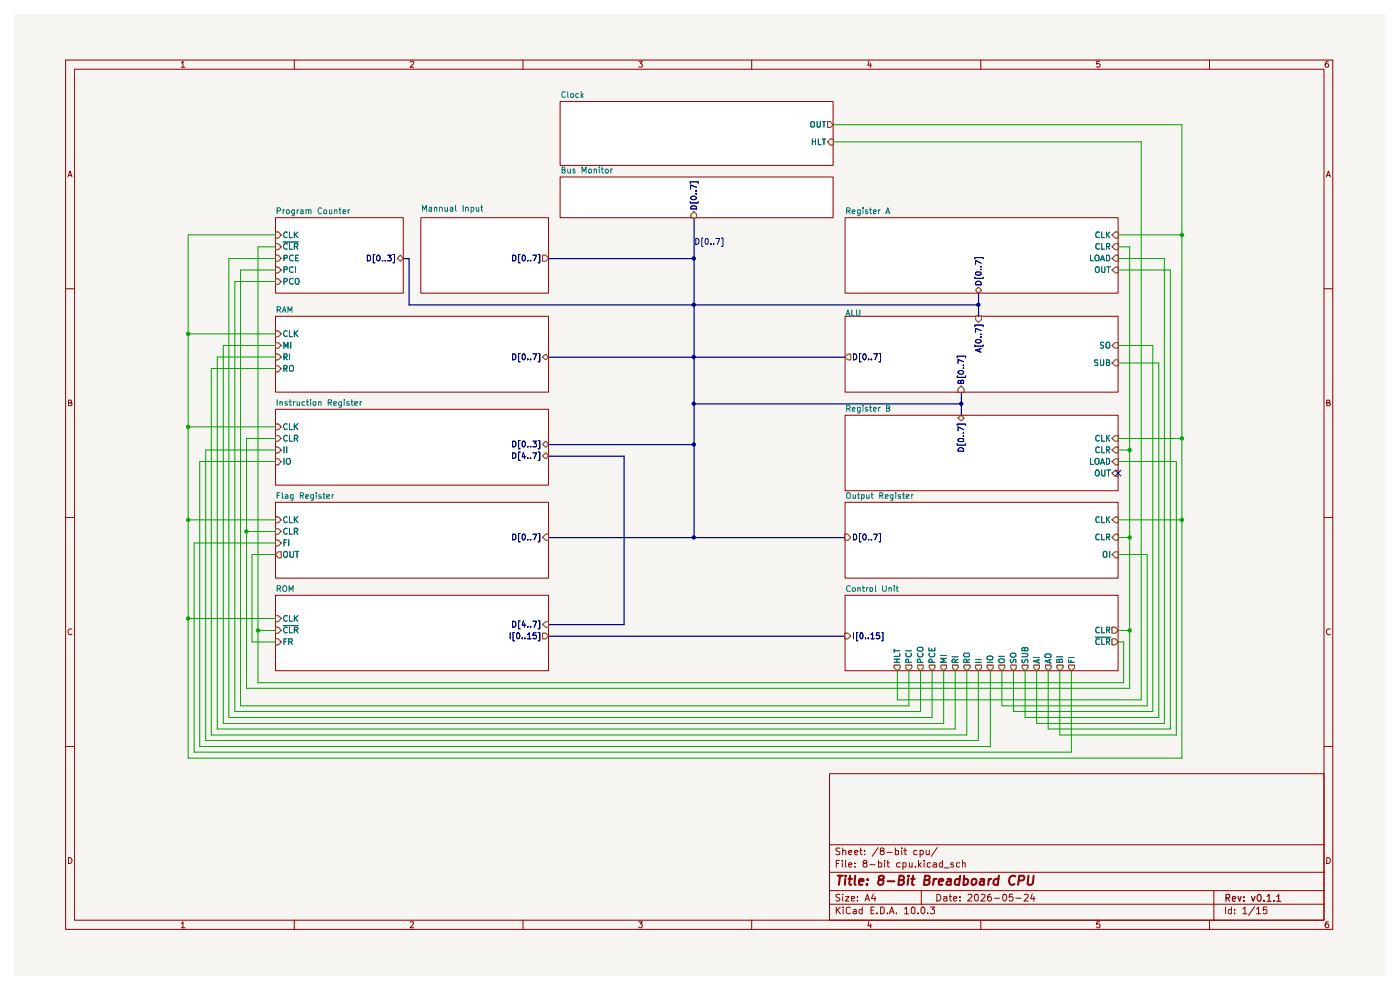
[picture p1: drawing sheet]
<svg xmlns="http://www.w3.org/2000/svg" width="297mm" height="210mm" viewBox="0 0 297 210" stroke-linecap="round" stroke-linejoin="round" font-family="sans-serif">
<path d="M3 3h290.7v203.9h-290.7z" fill="#f6f5f1"/>
<g fill="none" stroke="#8f0000" stroke-width=".21">
<path d="M13.9 12.7h268.8v184.4h-268.8zM15.8 14.7h265.1v180.5h-265.1zM38.5 13.3h.1l.2-.3v1.3M38.5 14.3h.7M62.4 12.7v2M87 13.2l.5-.2 .3 .2-.1 .4-.7 .7h.8M111 12.7v2M135.5 13h.8l-.5 .5 .4 .1v.6h-.7M159.5 12.7v2M184.4 12.9l-.3 .9h.8M184.7 13.4v.9M208.1 12.7v2"/>
<path d="M233.3 13h-.6l-.1 .6h.7v.6h-.7M256.6 12.7v2M281.8 13a.71 .71 0 0 0-.7 .5 .71 .71 0 0 0 .3 .8l.4-.1v-.6l-.4-.1-.3 .3M14.4 37.5l.5-1.2 .4 1.2M14.5 37.2h.7M281.4 37.5l.4-1.2 .4 1.2M281.5 37.2h.6M13.9 61.3h1.9M280.9 61.3h1.8M14.5 85.5h.4l.3-.3-.2-.3h-.5v1.2h.6l.2-.5-.4-.1M281.5 85.5h.4l.2-.3-.1-.3h-.5v1.2h.6l.1-.5-.3-.1M13.9 109.8h1.9"/>
<path d="M280.9 109.8h1.8M15.3 133.5a.59 .59 0 0 0-.9 .5 .59 .59 0 0 0 .8 .6l.1-.1M282.2 133.5a.59 .59 0 0 0-.8 .5 .59 .59 0 0 0 .7 .6l.1-.1M13.9 158.4h1.9M280.9 158.4h1.8M176 164.1h104.9v31.1h-104.9zM176 179.2h104.9M178.2 180l-.6-.1-.3 .2 .1 .4 .8 .4-.1 .3h-.8M178.8 179.9v1.4M182.6 179.9v1.2l.3 .2M186.3 179.8l-1.3 1.8M189.9 179.9v1.4"/>
<path d="M191.3 179.9v.1M192 179.9v1.2l.3 .2M198.8 179.8l-1.2 1.8M14.5 181.9a.65 .65 0 0 1 .8 .6 .65 .65 0 0 1-.8 .7zM38.5 195.9l.3-.4v1.3M38.5 196.8h.7M62.4 195.2v1.9M87 195.6l.7-.1 .1 .3-.8 1h.8M111 195.2v1.9M135.5 195.5h.8l-.5 .5 .5 .2-.1 .5-.5 .1-.2-.2M159.5 195.2v1.9M176 191.8h104.9"/>
<path d="M176 188.9h104.9M176 185h104.9M177.4 192.4v1.4M177.4 183.2h.5M177.6 193l.7 .8M178.1 182.5h-.7v1.4M178.2 189.8h-.8l-.1 .3 .8 .4 .1 .4-.3 .2-.6-.1M178.3 192.4l-.9 .8M178.7 182.5v.2M178.7 183v.9M178.8 189.7v.1M178.8 180.5l.4-.1 .2 .1v.8"/>
<path d="M178.8 190.2v.9M178.9 192.4v.2M178.9 192.9v.9M179.4 190.2h.7l-.7 .9h.7M179.4 182.5v1.3l.1 .1M180 183.4l.7-.1-.2-.3-.5 .2v.6l.3 .1 .3-.1M180 180.8l.7-.1-.2-.3-.5 .1v.6l.3 .2 .3-.1M180.4 192.6l-.4-.2-.5 .3 .1 1 .4 .1 .4-.1M180.6 190.6l.7-.1-.1-.3h-.6v.8h.6M181.1 192.9h.5v.9M181.3 180.8l.7-.1-.2-.3h-.3l-.2 .1v.6l.2 .2 .4-.1M181.4 183.8v.1"/>
<path d="M181.4 183.1v.1M181.6 193.2l-.5 .1-.1 .2 .1 .3h.5M181.9 191v.1M181.9 190.2v.2M182.4 180.4h.5M182.9 192.9h-.5l-.2 .7a.45 .45 0 0 0 .7 .2M182.9 192.4v1.4M183.3 183.1l-.2-.4 .2-.2h.4l.2 .2-.1 .3-.5 .1a.46 .46 0 0 0-.2 .4 .46 .46 0 0 0 .2 .4l.5-.1a.52 .52 0 0 0-.1-.7M183.4 181.2v.1M183.4 180.5h.1M183.5 191.1l.5-1.4 .4 1.4M183.7 190.7h.7"/>
<path d="M184.4 195.4l-.3 1h.8M184.5 183.4h1.1M184.7 196v.8M184.8 193.1h.5M185.3 189.6l-.4 1h.9M185.5 192.4h-.7v1.4h.7M185.6 190.2v.9M186 193.7v.1M186.4 183.1l.4-.1 .3 .3-.1 .5h-.6M186.4 182.5v1.4M186.8 192.4h.4l.4 .3v.8l-.4 .3h-.4zM187 180.5h-.2l-.1-.3 .1-.2a.48 .48 0 0 1 .8 .2l-.2 .3h-.6a.47 .47 0 0 0 .1 .8 .47 .47 0 0 0 .7-.2l-.1-.5-.3-.1"/>
<path d="M187.7 182.5v.2M187.7 183v.9M188.2 183h.5M188.2 180.8h1.1M188.3 193.7v.1M188.3 182.5v1.3l.4 .1M188.7 193.8l.5-1.4 .5 1.4M188.8 193.4h.7M189.9 180.5h.7v.7h-.7M190.2 193.7v.1M191 183.1l-.5-.1-.3 .3 .1 .5h.7M191.3 180.4v.9"/>
<path d="M191.6 183.1l.4-.1 .2 .3-.1 .5h-.5M191.6 183v1.4M191.7 180.4h.6M191.9 192.8l.4-.4v1.4M191.9 193.8h.8M192.9 183v.8h.6M193.3 192.7l.4-.3 .4 .3v.9l-.3 .2-.5-.2zM193.5 183v.9M194.2 183.8v.1M194.5 180.5l-.4-.1-.3 .2 .1 .6h.6M194.8 193.7v.1M194.9 182.5v1.4"/>
<path d="M195 183.4l.4 .5M195.2 180.5l.4-.1 .3 .2-.1 .6h-.6M195.2 180.4v1.4M195.4 183l-.5 .5M195.4 188.9v2.9M195.7 192.4h.2a.8 .8 0 0 1 .3 .8 .8 .8 0 0 1-.5 .6 .89 .89 0 0 1 0-1.4zM196 182.5v.2M196 183v.9M196.5 180.4v.7l.2 .2 .4-.1M196.8 193.7v.1M197.1 180.4v.9M197.4 192.4h.8l-.4 .5 .4 .2v.6l-.2 .1h-.4l-.2-.1"/>
<path d="M197.4 183.1h-.7v.7h.7M198 183.1l.4-.1 .3 .2v.7M198.7 183.3l-.7 .1-.1 .2 .3 .3 .5-.1M198.7 189.7a.73 .73 0 0 1 .9 .7 .73 .73 0 0 1-.9 .7zM199.9 183.1l-.4-.1-.2 .3v.5h.6M199.9 182.5v1.4M200.2 190.2h.6l.1 .9M200.3 184.1h1.1M200.9 190.5l-.7 .1v.4h.7M201.4 190.2h.5M201.5 189.7v1.3l.4 .1M202.2 183.1h-.5v.3h.4l.2 .4-.2 .1-.4-.1"/>
<path d="M202.3 190.6l.7-.1-.1-.3h-.5l-.1 .2v.6l.2 .1 .4-.1M203.6 183.1h-.7v.7h.7M203.7 191v.1M203.7 190.2v.2M204.2 183.1h.6v.8M204.2 182.5v1.4M205.4 189.8l.5-.1 .3 .4-.9 1h.9M206.9 189.8h.5a1.01 1.01 0 0 1-.2 1.3 .87 .87 0 0 1-.3-1.3zM208.1 195.2v1.9M208.1 189.8h.8l.1 .3-.9 1h.9M210.2 189.7a.57 .57 0 0 0-.7 .6v.6l.3 .2h.3l.2-.2v-.4l-.2-.3h-.3l-.3 .3M210.9 190.5h1.1"/>
<path d="M212.8 189.8l.3-.1a.73 .73 0 0 1 .5 .7 .73 .73 0 0 1-.5 .7l-.3-.1-.1-.5zM214.8 189.7h-.6l-.1 .7 .6-.2 .2 .3v.4l-.2 .2-.6-.1M215.5 190.5h1.1M217.3 189.8h.8v.3l-.9 1h.9M219 189.6l-.4 1h1M219.3 190.2v.9M233.3 195.5h-.6l-.1 .6 .2-.1h.3l.3 .2v.3l-.3 .3h-.3l-.2-.2M256.6 195.2v1.9M257.5 188.9v6.3M260 192.4v1.4M261.2 192.9h-.5l-.1 .3v.4l.2 .2h.4M261.2 192.4v1.4"/>
<path d="M261.9 193.7v.1M261.9 192.9v.2M263.7 192.8l.4-.4v1.4M263.7 193.8h.8M266.1 192.3l-1.2 1.9M266.6 192.8l.4-.4v1.4M266.6 193.8h.8M268.8 192.4h-.8v.7l.2-.2 .5 .1 .1 .7-.3 .1h-.3l-.2-.1M281.5 181.9a.65 .65 0 0 1 .7 .6 .65 .65 0 0 1-.7 .7zM281.8 195.5h-.4l-.3 .5v.5l.3 .3 .4-.1v-.7h-.4l-.3 .2"/>
</g>
<g fill="none" stroke="#8f0000" stroke-width=".25">
<path d="M260.1 190.5l.7-.1 .1-.6-.8-.1v1.5M260.4 190.5l.5 .7M261.4 190.7l.7-.1-.1-.4h-.5l-.1 .7 .2 .3 .4-.1M262.6 190.2l.4 1 .3-1M263.9 191v.2M263.9 190.2v.2M265.5 190.2l.3 1 .5-1M266.9 189.8l.1-.1a.76 .76 0 0 1 .6 .8 .76 .76 0 0 1-.6 .7 1.01 1.01 0 0 1-.1-1.4zM268.1 191v.2M268.8 190.2l.4-.5v1.5M268.8 191.2h.9M270.3 191v.2"/>
<path d="M270.8 190.2l.5-.5v1.5M270.8 191.2h.9"/>
</g>
<g fill="none" stroke="#8f0000" stroke-width=".42">
<path d="M177.7 185.8h1.1M178.2 185.8l-.2 1.9M179.3 186.4l-.1 1.3M179.4 185.8v.1M180 186.4h.8M180.3 185.8l-.1 1.6 .4 .3M181.4 185.8l-.1 1.6 .2 .3M182.2 187l1-.1-.1-.4a.6 .6 0 0 0-.8 .2v.9h.7M184 187.5l-.1 .2-.1-.1 .2-.1-.1 .2M184.1 186.5v.2M186.8 186.6l-.3-.1-.1-.3a.56 .56 0 0 1 .6-.5 .56 .56 0 0 1 .5 .5 .63 .63 0 0 1-.7 .4l-.5 .3v.6a.63 .63 0 0 0 1.1-.1v-.5l-.3-.3M188.3 186.9h1.4"/>
<path d="M190.7 186.7h.6l.4-.2v-.6l-.3-.1h-.6l-.2 1.9h.7l.5-.3-.1-.5-.4-.2M192.7 186.4l-.2 1.3M192.8 185.8h-.2h.3h-.1l-.1 .1M193.3 186.4h.8M193.7 185.8l-.2 1.6 .4 .3M196.2 186.7l.8-.1 .3-.5-.1-.2-.3-.1h-.6l-.3 1.9h.8l.3-.2 .1-.6-.4-.2M198.1 186.4l-.2 1.3M198.7 186.4l-.4 .1-.2 .3M199.1 187l1-.1v-.4a.6 .6 0 0 0-.9 .2v.9h.7M201 186.5h.8l-.1 1.2M201.8 186.9l-.9 .1-.2 .4 .3 .3 .7-.1M203.5 186.5a.65 .65 0 0 0-.9 .3v.7a.64 .64 0 0 0 .8 .1"/>
<path d="M203.7 185.8l-.3 1.9M204.5 186.5a.6 .6 0 0 1 .9 .3l-.1 .6a.65 .65 0 0 1-.9 .2M204.5 185.8l-.1 1.9M206.2 186.6l.6-.2 .4 .4-.1 .6-.4 .3-.5-.1-.1-.2zM208 186.5h.8l-.1 1.2M208.8 186.9l-.9 .1-.1 .4 .2 .3 .7-.1M209.8 186.4l-.2 1.3M210.3 186.4l-.6 .4M211.8 186.5a.72 .72 0 0 0-1 .3l-.1 .6 .2 .2h.8M211.9 185.8l-.2 1.9M215.4 185.9l-.1-.1a.91 .91 0 0 0-.9 .2 .91 .91 0 0 0-.4 .9 .72 .72 0 0 0 .4 .7 .72 .72 0 0 0 .8-.1M216.1 186.8l1-.1 .2-.6-.1-.2-.2-.1h-.8l-.2 1.9"/>
<path d="M218.2 185.8l-.1 1.8a.72 .72 0 0 0 1-.2l.2-1.6"/>
</g>
<path d="M58.5 109.7h.5l.6 .6-.6 .6h-.5z" fill="#f6f5f1"/>
<path d="M58.5 109.7h.5l.6 .6-.6 .6h-.5z" fill="none" stroke="#7c6100" stroke-width=".21"/>
<path d="M60.9 109.7a.58 .58 0 0 0-.8 .5 .58 .58 0 0 0 .8 .6v-.1M61.4 109.6v1.3h.6M62.4 109.6v1.3M62.6 110.1l.6 .8M63.2 109.6l-.8 .7" fill="none" stroke="#006f6f" stroke-width=".21"/>
<path d="M58.5 112.1h.5l.6 .6-.6 .6h-.5z" fill="#f6f5f1"/>
<path d="M58.5 112.1h.5l.6 .6-.6 .6h-.5z" fill="none" stroke="#7c6100" stroke-width=".21"/>
<path d="M60.9 112.1h-.2a.65 .65 0 0 0-.6 .6 .65 .65 0 0 0 .6 .6l.2-.1M61.4 112.1v1.2h.6M62.4 112.7h.5l.3-.2-.1-.4h-.7v1.2M62.8 112.7l.4 .6" fill="none" stroke="#006f6f" stroke-width=".21"/>
<path d="M58.5 114.6h.5l.6 .6-.6 .6h-.5z" fill="#f6f5f1"/>
<path d="M58.5 114.6h.5l.6 .6-.6 .6h-.5z" fill="none" stroke="#7c6100" stroke-width=".21"/>
<path d="M60.2 115.1h.5M60.8 114.5h-.6v1.3M61.3 114.5v1.3" fill="none" stroke="#006f6f" stroke-width=".21"/>
<path d="M58.5 117.6l.5-.6h.6v1.3h-.6z" fill="#f6f5f1"/>
<path d="M59 117h.6v1.3h-.6l-.5-.7z" fill="none" stroke="#7c6100" stroke-width=".21"/>
<path d="M60.2 117.1l.3-.1 .4 .1 .1 .7-.3 .4-.5-.1zM61.5 117v1l.3 .2h.2l.3-.2v-1M62.6 117h.8M63 117v1.2" fill="none" stroke="#006f6f" stroke-width=".21"/>
<path d="M115.8 113.3h.6v1.3h-.6l-.7-.6z" fill="#f6f5f1"/>
<path d="M115.8 113.3h.6v1.3h-.6l-.7-.6z" fill="none" stroke="#7c6100" stroke-width=".21"/>
<path d="M108.7 113.3h.5l.2 .3v.7l-.2 .2h-.5zM110.4 113.2h-.4v1.7h.4M110.8 113.5l.2-.2 .3 .1a.87 .87 0 0 1 0 1.1h-.3l-.2-.2zM112 114.4v.1M112.6 114.4v.1M113.1 113.3h.7l-.5 1.2M114.2 113.2h.3v1.7h-.3" fill="none" stroke="#00008f" stroke-width=".21"/>
<path d="M58.5 106.5h57.9v16.1h-57.9z" fill="#fff"/>
<path d="M58.5 49.2h.5l.6 .6-.6 .7h-.5z" fill="#f6f5f1"/>
<path d="M58.5 49.2h.5l.6 .6-.6 .7h-.5z" fill="none" stroke="#7c6100" stroke-width=".21"/>
<path d="M60.9 49.3l-.5-.1a.61 .61 0 0 0-.2 .8 .61 .61 0 0 0 .7 .3M61.4 49.2v1.2h.6M62.4 49.2v1.2M62.6 49.7l.6 .7M63.2 49.2l-.8 .7" fill="none" stroke="#006f6f" stroke-width=".21"/>
<path d="M58.5 54.1h.5l.6 .7-.6 .6h-.5z" fill="#f6f5f1"/>
<path d="M58.5 54.1h.5l.6 .7-.6 .6h-.5z" fill="none" stroke="#7c6100" stroke-width=".21"/>
<path d="M60.2 54.7h.6l.1-.5-.7-.1v1.2M62.2 54.2l-.5-.1-.3 .3v.7l.3 .2 .5-.1M62.7 54.7h.4M63.3 54.1h-.6v1.2h.6" fill="none" stroke="#006f6f" stroke-width=".21"/>
<path d="M58.5 56.7h.5l.6 .6-.6 .6h-.5z" fill="#f6f5f1"/>
<path d="M58.5 56.7h.5l.6 .6-.6 .6h-.5z" fill="none" stroke="#7c6100" stroke-width=".21"/>
<path d="M60.2 57.2h.6l.1-.5-.7-.1v1.2M62.2 56.7l-.4-.1-.4 .2v.7l.3 .3 .5-.1M62.7 56.6v1.2" fill="none" stroke="#006f6f" stroke-width=".21"/>
<path d="M58.5 59.1h.5l.6 .6-.6 .6h-.5z" fill="#f6f5f1"/>
<path d="M58.5 59.1h.5l.6 .6-.6 .6h-.5z" fill="none" stroke="#7c6100" stroke-width=".21"/>
<path d="M60.2 59.7l.6-.1 .1-.5-.7-.1v1.3M62.2 59.1l-.4-.1-.4 .3v.7l.4 .3 .4-.2M62.7 59.2l.5-.2a.86 .86 0 0 1 0 1.3h-.3a.79 .79 0 0 1-.2-1.1z" fill="none" stroke="#006f6f" stroke-width=".21"/>
<path d="M85 54.1l.6 .7-.6 .6-.7-.6z" fill="#f6f5f1"/>
<path d="M85 54.1l.6 .7-.6 .6-.7-.6z" fill="none" stroke="#7c6100" stroke-width=".21"/>
<path d="M77.9 54.1h.5l.2 .3v.7l-.2 .2h-.5zM79.5 54h-.3v1.7h.3M80 54.2h.5a.94 .94 0 0 1 0 1.1h-.4a.78 .78 0 0 1-.1-1.1zM81.1 55.2v.1M81.7 55.2v.1M82.2 54.1h.8l-.4 .5 .4 .2v.4l-.2 .1-.6-.1M83.3 54h.4v1.7h-.4" fill="none" stroke="#00008f" stroke-width=".21"/>
<path d="M58.5 51.7h.5l.6 .7-.6 .6h-.5z" fill="#f6f5f1"/>
<path d="M58.5 51.7h.5l.6 .7-.6 .6h-.5z" fill="none" stroke="#7c6100" stroke-width=".21"/>
<path d="M60.1 51.3h3.2M60.9 51.8l-.5-.1a.61 .61 0 0 0-.2 .8 .61 .61 0 0 0 .7 .3M61.4 51.7v1.2h.6M62.4 52.3h.6l.2-.4-.2-.2h-.6v1.2M62.8 52.3l.4 .6" fill="none" stroke="#006f6f" stroke-width=".21"/>
<path d="M58.5 46.2h27.1v16h-27.1z" fill="#fff"/>
<path d="M115.1 54.1h.7l.6 .7-.6 .6h-.7z" fill="#f6f5f1"/>
<path d="M115.1 54.1h.7l.6 .7-.6 .6h-.7z" fill="none" stroke="#7c6100" stroke-width=".21"/>
<path d="M108.7 54.1h.5l.2 .3v.7l-.2 .2h-.5zM110.4 54h-.4v1.7h.4M110.9 54.2h.4a.94 .94 0 0 1 0 1.1h-.3l-.2-.1zM112 55.2v.1M112.6 55.2v.1M113.1 54.1h.7l-.5 1.2M114.2 54h.3v1.7h-.3" fill="none" stroke="#00008f" stroke-width=".21"/>
<path d="M89.3 46.2h27.1v16h-27.1z" fill="#fff"/>
<path d="M58.5 90h.5l.6 .5-.6 .6h-.5z" fill="#f6f5f1"/>
<path d="M58.5 90h.5l.6 .5-.6 .6h-.5z" fill="none" stroke="#7c6100" stroke-width=".21"/>
<path d="M60.9 90a.58 .58 0 0 0-.8 .5 .58 .58 0 0 0 .8 .6v-.1M61.4 89.9v1.2h.6M62.4 89.9v1.2M62.6 90.4l.6 .7M63.2 89.9l-.8 .6" fill="none" stroke="#006f6f" stroke-width=".21"/>
<path d="M58.5 92.4h.5l.6 .6-.6 .6h-.5z" fill="#f6f5f1"/>
<path d="M58.5 92.4h.5l.6 .6-.6 .6h-.5z" fill="none" stroke="#7c6100" stroke-width=".21"/>
<path d="M60.9 92.5l-.2-.2a.65 .65 0 0 0-.6 .7 .65 .65 0 0 0 .6 .6l.2-.2M61.4 92.3v1.3h.6M62.4 93h.5l.3-.4-.3-.3h-.5v1.3M62.8 93l.4 .6" fill="none" stroke="#006f6f" stroke-width=".21"/>
<path d="M58.5 94.9h.5l.6 .6-.6 .5h-.5z" fill="#f6f5f1"/>
<path d="M58.5 94.9h.5l.6 .6-.6 .5h-.5z" fill="none" stroke="#7c6100" stroke-width=".21"/>
<path d="M60.2 94.8v1.2M60.8 94.8v1.2" fill="none" stroke="#006f6f" stroke-width=".21"/>
<path d="M58.5 97.3h.5l.6 .6-.6 .7h-.5z" fill="#f6f5f1"/>
<path d="M58.5 97.3h.5l.6 .6-.6 .7h-.5z" fill="none" stroke="#7c6100" stroke-width=".21"/>
<path d="M60.2 97.2v1.3M60.8 97.4l.3-.2 .4 .2 .1 .7-.3 .4-.5-.2z" fill="none" stroke="#006f6f" stroke-width=".21"/>
<path d="M115.8 93.6l.6 .7-.6 .6-.7-.6z" fill="#f6f5f1"/>
<path d="M115.8 93.6l.6 .7-.6 .6-.7-.6z" fill="none" stroke="#7c6100" stroke-width=".21"/>
<path d="M108.7 93.6h.5l.2 .2v.7l-.2 .3h-.5zM110.4 93.4h-.4v1.8h.4M110.8 93.8l.2-.2 .3 .1a.87 .87 0 0 1 0 1.1h-.3l-.2-.3zM112 94.7v.1M112.6 94.7v.1M113.1 93.6h.7l-.4 .4 .4 .3-.1 .4h-.6M114.2 93.4h.3v1.8h-.3" fill="none" stroke="#00008f" stroke-width=".21"/>
<path d="M115.1 96.7l.7-.7 .6 .7-.6 .6z" fill="#f6f5f1"/>
<path d="M115.8 96l.6 .7-.6 .6-.7-.6z" fill="none" stroke="#7c6100" stroke-width=".21"/>
<path d="M108.7 96l.7 .3v.7l-.2 .2h-.5zM110.4 95.9h-.4v1.8h.4M111 96l-.2 .9h.7M111.3 96.5v.7M112 97.1v.1M112.6 97.1v.1M113.1 96h.7l-.5 1.2M114.2 95.9h.3v1.8h-.3" fill="none" stroke="#00008f" stroke-width=".21"/>
<path d="M58.5 86.8h57.9v16.1h-57.9z" fill="#fff"/>
<path d="M58.5 70.2h.5l.6 .6-.6 .6h-.5z" fill="#f6f5f1"/>
<path d="M58.5 70.2h.5l.6 .6-.6 .6h-.5z" fill="none" stroke="#7c6100" stroke-width=".21"/>
<path d="M60.9 70.2l-.2-.1a.65 .65 0 0 0-.6 .7 .65 .65 0 0 0 .6 .6l.2-.2M61.4 70.1v1.3h.6M62.4 70.1v1.3M62.6 70.6l.6 .8M63.2 70.1l-.8 .7" fill="none" stroke="#006f6f" stroke-width=".21"/>
<path d="M58.5 72.7h.5l.6 .6-.6 .6h-.5z" fill="#f6f5f1"/>
<path d="M58.5 72.7h.5l.6 .6-.6 .6h-.5z" fill="none" stroke="#7c6100" stroke-width=".21"/>
<path d="M60.2 73.9v-1.3l.5 .9 .4-.9v1.3M61.7 72.6v1.3" fill="none" stroke="#006f6f" stroke-width=".21"/>
<path d="M58.5 75.1h.5l.6 .6-.6 .6h-.5z" fill="#f6f5f1"/>
<path d="M58.5 75.1h.5l.6 .6-.6 .6h-.5z" fill="none" stroke="#7c6100" stroke-width=".21"/>
<path d="M60.2 75.7l.7-.1v-.4l-.7-.1v1.2M60.5 75.7l.4 .6M61.4 75.1v1.2" fill="none" stroke="#006f6f" stroke-width=".21"/>
<path d="M58.5 77.6h.5l.6 .6-.6 .7h-.5z" fill="#f6f5f1"/>
<path d="M58.5 77.6h.5l.6 .6-.6 .7h-.5z" fill="none" stroke="#7c6100" stroke-width=".21"/>
<path d="M60.2 78.2l.7-.1v-.4l-.7-.2v1.3M60.5 78.2l.4 .6M61.4 77.7l.3-.2 .3 .1a.74 .74 0 0 1 .2 1l-.3 .2-.5-.2z" fill="none" stroke="#006f6f" stroke-width=".21"/>
<path d="M115.1 75.7l.7-.6 .6 .6-.6 .6z" fill="#f6f5f1"/>
<path d="M115.1 75.7l.7-.6 .6 .6-.6 .6z" fill="none" stroke="#7c6100" stroke-width=".21"/>
<path d="M108.7 75.1l.6 .1 .1 .2v.6l-.4 .3h-.3zM110.4 75h-.4v1.7h.4M111 75.1a.68 .68 0 0 1 .5 .6 .68 .68 0 0 1-.5 .6l-.2-.2v-.8zM112 76.2v.1M112.6 76.2v.1M113.1 75.1h.7l-.5 1.2M114.2 75h.3v1.7h-.3" fill="none" stroke="#00008f" stroke-width=".21"/>
<path d="M58.5 67.1h57.9v16.1h-57.9z" fill="#fff"/>
<path d="M219.3 141.1h1.2v.6l-.6 .6-.6-.6z" fill="#f6f5f1"/>
<path d="M219.3 141.1h1.2v.6l-.6 .6-.6-.6z" fill="none" stroke="#7c6100" stroke-width=".21"/>
<path d="M219.2 139.5h1.3M220.2 140v.6M220.5 139.9l-1.3 .3 1.3 .5" fill="none" stroke="#006f6f" stroke-width=".21"/>
<path d="M221.8 141.1h1.2v.6l-.6 .6-.6-.6z" fill="#f6f5f1"/>
<path d="M221.8 141.1h1.2v.6l-.6 .6-.6-.6z" fill="none" stroke="#7c6100" stroke-width=".21"/>
<path d="M221.9 138.7h.9l.2 .5-.2 .3h-.9l-.2-.3zM222.6 140v.6M223 139.9l-1.3 .3 1.3 .5" fill="none" stroke="#006f6f" stroke-width=".21"/>
<path d="M224.2 141.1h1.3v.6l-.7 .6-.6-.6z" fill="#f6f5f1"/>
<path d="M224.2 141.1h1.3v.6l-.7 .6-.6-.6z" fill="none" stroke="#7c6100" stroke-width=".21"/>
<path d="M224.1 139.3h1.3M224.7 140.1l.3-.3 .4 .3v.4h-1.3v-.4l.2-.2 .4 .1v.5" fill="none" stroke="#006f6f" stroke-width=".21"/>
<path d="M235.9 133h.7l.6 .7-.6 .6h-.7z" fill="#f6f5f1"/>
<path d="M235.9 133h.7l.6 .7-.6 .6h-.7z" fill="none" stroke="#7c6100" stroke-width=".21"/>
<path d="M233.2 133.1l-.1-.1a.66 .66 0 0 0-.6 .5 .66 .66 0 0 0 .2 .7l.5-.1M233.7 133v1.2h.6M234.7 133.6h.6l.1-.5-.7-.1v1.2M235 133.6l.4 .6" fill="none" stroke="#006f6f" stroke-width=".21"/>
<path d="M226.7 141.1h1.3v.6l-.7 .6-.6-.6z" fill="#f6f5f1"/>
<path d="M226.7 141.1h1.3v.6l-.7 .6-.6-.6z" fill="none" stroke="#7c6100" stroke-width=".21"/>
<path d="M226.7 139.9v.6h1.2M226.7 139.5h1.2M227.2 140.1v.4" fill="none" stroke="#006f6f" stroke-width=".21"/>
<path d="M189.7 141.1h1.3v.6l-.6 .6-.7-.6z" fill="#f6f5f1"/>
<path d="M189.7 141.1h1.3v.6l-.6 .6-.7-.6z" fill="none" stroke="#7c6100" stroke-width=".21"/>
<path d="M189.7 139.8h1.2M189.7 137.7v.7M189.7 138h1.2M190.3 139.8v.7M190.9 138.6v.6h-1.2M189.7 140.5h1.2" fill="none" stroke="#006f6f" stroke-width=".21"/>
<path d="M207 141.1h1.2v.6l-.6 .6-.6-.6z" fill="#f6f5f1"/>
<path d="M207 141.1h1.2v.6l-.6 .6-.6-.6z" fill="none" stroke="#7c6100" stroke-width=".21"/>
<path d="M207 139.9h1.1M207 140.5h1.1" fill="none" stroke="#006f6f" stroke-width=".21"/>
<path d="M209.4 141.1h1.3v.6l-.6 .6-.7-.6z" fill="#f6f5f1"/>
<path d="M209.4 141.1h1.3v.6l-.6 .6-.7-.6z" fill="none" stroke="#7c6100" stroke-width=".21"/>
<path d="M209.4 139.3l.4-.2 .6 .1 .2 .1v.5l-.4 .2-.6-.1-.2-.1zM209.4 140.5h1.2" fill="none" stroke="#006f6f" stroke-width=".21"/>
<path d="M179.3 134.3h.6l.6 .6-.6 .6h-.6z" fill="#f6f5f1"/>
<path d="M179.3 134.3h.6l.6 .6-.6 .6h-.6z" fill="none" stroke="#7c6100" stroke-width=".21"/>
<path d="M181.1 134.2v1.3M182 134.1h-.3v1.8h.3M182.7 134.2a.68 .68 0 0 1 .4 .7 .68 .68 0 0 1-.4 .6l-.3-.5 .1-.6zM183.6 135.3v.2M184.2 135.3v.2M184.8 134.6l.3-.4v1.3M184.8 135.5h.7M186.6 134.2h-.6l-.1 .6 .6-.1 .1 .5-.2 .3-.5-.2M187.1 134.1h.2v1.8h-.2" fill="none" stroke="#00008f" stroke-width=".21"/>
<path d="M199.6 141.1h1.2v.6l-.6 .6-.6-.6z" fill="#f6f5f1"/>
<path d="M199.6 141.1h1.2v.6l-.6 .6-.6-.6z" fill="none" stroke="#7c6100" stroke-width=".21"/>
<path d="M199.5 139.1h1.3M200.8 139.7h-1.3l.9 .4-.9 .4h1.3" fill="none" stroke="#006f6f" stroke-width=".21"/>
<path d="M211.9 141.1h1.2v.6l-.5 .6-.7-.6z" fill="#f6f5f1"/>
<path d="M211.9 141.1h1.2v.6l-.5 .6-.7-.6z" fill="none" stroke="#7c6100" stroke-width=".21"/>
<path d="M211.9 139.9l.4-.2 .6 .1 .2 .1v.5l-.5 .2-.6-.1-.1-.1zM211.9 139.2h1.2" fill="none" stroke="#006f6f" stroke-width=".21"/>
<path d="M197.1 141.1h1.2v.6l-.6 .6-.6-.6z" fill="#f6f5f1"/>
<path d="M197.1 141.1h1.2v.6l-.6 .6-.6-.6z" fill="none" stroke="#7c6100" stroke-width=".21"/>
<path d="M197.1 137.5v.5h1.2v-.5M197.1 138.6v.3l.3 .4 .8-.1 .1-.3-.1-.3M197.6 137.6v.4M197.7 140.5l-.1-.6h-.5v.6h1.2" fill="none" stroke="#006f6f" stroke-width=".21"/>
<path d="M192.1 141.1h1.3v.6l-.6 .6-.7-.6z" fill="#f6f5f1"/>
<path d="M192.1 141.1h1.3v.6l-.6 .6-.7-.6z" fill="none" stroke="#7c6100" stroke-width=".21"/>
<path d="M192.1 138h1.2M192.2 138.6l-.1 .5 .3 .2h.7l.2-.2-.1-.5M192.7 140.5v-.6h-.6v.6h1.2" fill="none" stroke="#006f6f" stroke-width=".21"/>
<path d="M194.7 141.1h1.2v.6l-.6 .6-.6-.6z" fill="#f6f5f1"/>
<path d="M194.7 141.1h1.2v.6l-.6 .6-.6-.6z" fill="none" stroke="#7c6100" stroke-width=".21"/>
<path d="M194.6 137.5a.86 .86 0 0 1 1.2 0v.5a.77 .77 0 0 1-1.2-.2zM194.7 138.6l-.1 .3 .3 .4h.6l.3-.2-.1-.5M195.3 140.5l-.1-.6h-.5l-.1 .6h1.2" fill="none" stroke="#006f6f" stroke-width=".21"/>
<path d="M202.1 141.1h1.1v.6l-.6 .6-.5-.6z" fill="#f6f5f1"/>
<path d="M202.1 141.1h1.1v.6l-.6 .6-.5-.6z" fill="none" stroke="#7c6100" stroke-width=".21"/>
<path d="M202 139.3h1.2M203.2 139.8l-.6 .4M202.6 140.5v-.6h-.5l-.1 .6h1.2" fill="none" stroke="#006f6f" stroke-width=".21"/>
<path d="M204.5 141.1h1.3v.6l-.7 .6-.6-.6z" fill="#f6f5f1"/>
<path d="M204.5 141.1h1.3v.6l-.7 .6-.6-.6z" fill="none" stroke="#7c6100" stroke-width=".21"/>
<path d="M204.6 138.6h.9l.2 .5-.2 .2h-.9l-.2-.2zM205.7 139.8l-.6 .4M205.1 140.5l-.1-.6h-.5l-.1 .6h1.3" fill="none" stroke="#006f6f" stroke-width=".21"/>
<path d="M214.4 141.1h1.2v.6l-.6 .6-.6-.6z" fill="#f6f5f1"/>
<path d="M214.4 141.1h1.2v.6l-.6 .6-.6-.6z" fill="none" stroke="#7c6100" stroke-width=".21"/>
<path d="M214.4 139.9l-.1 .4 .3 .3 .3-.3 .2-.4h.3l.1 .7M214.4 138.7a.87 .87 0 0 1 1.1 0v.5a.77 .77 0 0 1-1.2-.1z" fill="none" stroke="#006f6f" stroke-width=".21"/>
<path d="M216.9 141.1h1.2v.6l-.6 .6-.6-.6z" fill="#f6f5f1"/>
<path d="M216.9 141.1h1.2v.6l-.6 .6-.6-.6z" fill="none" stroke="#7c6100" stroke-width=".21"/>
<path d="M216.8 138.6h1l.3 .3-.2 .4h-1.1M216.9 139.9v.6a.57 .57 0 0 0 .6-.6h.4l.2 .2-.1 .5M217.4 137.6l.1-.2h.4l.2 .1v.5h-1.3l.1-.5h.4l.1 .5" fill="none" stroke="#006f6f" stroke-width=".21"/>
<path d="M235.9 135.5h.7l.6 .7-.6 .6h-.7z" fill="#f6f5f1"/>
<path d="M235.9 135.5h.7l.6 .7-.6 .6h-.7z" fill="none" stroke="#7c6100" stroke-width=".21"/>
<path d="M232.4 135.2h3.2M233.2 135.6l-.1-.1a.66 .66 0 0 0-.6 .4 .66 .66 0 0 0 .2 .8l.5-.1M233.7 135.5v1.2h.6M234.7 136.1h.6l.1-.5-.7-.1v1.2M235 136.1l.4 .6" fill="none" stroke="#006f6f" stroke-width=".21"/>
<path d="M179.3 126.3h57.9v16h-57.9z" fill="#fff"/>
<path d="M58.5 130.6h.5l.6 .6-.6 .7h-.5z" fill="#f6f5f1"/>
<path d="M58.5 130.6h.5l.6 .6-.6 .7h-.5z" fill="none" stroke="#7c6100" stroke-width=".21"/>
<path d="M60.9 130.7l-.5-.1a.61 .61 0 0 0-.2 .8 .61 .61 0 0 0 .7 .3M61.4 130.6v1.2h.6M62.4 130.6v1.2M62.6 131.1l.6 .7M63.2 130.6l-.8 .7" fill="none" stroke="#006f6f" stroke-width=".21"/>
<path d="M115.1 132.5l.7-.6h.6v1.1h-.6z" fill="#f6f5f1"/>
<path d="M115.1 132.5l.7-.6h.6v1.1h-.6z" fill="none" stroke="#7c6100" stroke-width=".21"/>
<path d="M108.7 131.8l.6 .1 .1 .2v.6l-.4 .3h-.3zM110.4 131.7h-.4v1.7h.4M111 131.7l-.2 .9h.7M111.3 132.2v.8M112 132.9v.1M112.6 132.9v.1M113.1 131.8h.7l-.5 1.2M114.2 131.7h.3v1.7h-.3" fill="none" stroke="#00008f" stroke-width=".21"/>
<path d="M58.5 135.5h.5l.6 .7-.6 .6h-.5z" fill="#f6f5f1"/>
<path d="M58.5 135.5h.5l.6 .7-.6 .6h-.5z" fill="none" stroke="#7c6100" stroke-width=".21"/>
<path d="M60.2 136.1h.5M60.8 135.5h-.6v1.2M61.3 136.1h.5l.2-.2-.1-.3-.6-.1v1.2M61.6 136.1l.4 .6" fill="none" stroke="#006f6f" stroke-width=".21"/>
<path d="M115.1 134.3h.7l.6 .6-.6 .6h-.7z" fill="#f6f5f1"/>
<path d="M115.1 134.3h.7l.6 .6-.6 .6h-.7z" fill="none" stroke="#7c6100" stroke-width=".21"/>
<path d="M108.2 134.2v1.3M109.2 134.1h-.4v1.8h.4M109.8 134.2a.68 .68 0 0 1 .5 .7 .68 .68 0 0 1-.5 .6l-.2-.3v-.7zM110.8 135.3v.2M111.4 135.3v.2M111.9 134.6l.4-.4v1.3M111.9 135.5h.7M113.7 134.2h-.5l-.1 .6 .6-.1 .1 .5-.2 .3h-.4l-.1-.2M114.2 134.1h.3v1.8h-.3" fill="none" stroke="#00008f" stroke-width=".21"/>
<path d="M58.5 133h.5l.6 .7-.6 .6h-.5z" fill="#f6f5f1"/>
<path d="M58.5 133h.5l.6 .7-.6 .6h-.5z" fill="none" stroke="#7c6100" stroke-width=".21"/>
<path d="M60.1 132.7h3.2M60.9 133.1l-.5-.1-.2 .6 .2 .6 .5-.1M61.4 133v1.2h.6M62.4 133.6h.6l.2-.4-.2-.2h-.6v1.2M62.8 133.6l.4 .6" fill="none" stroke="#006f6f" stroke-width=".21"/>
<path d="M58.5 126.3h57.9v16h-57.9z" fill="#fff"/>
<path d="M147.2 44.9l.6 .6v.7h-1.2v-.7z" fill="#f6f5f1"/>
<path d="M147.2 44.9l.6 .6v.7h-1.2v-.7z" fill="none" stroke="#7c6100" stroke-width=".21"/>
<path d="M146.4 38.9v-.3h1.7v.3M147.8 39.7l-1.3-.5v.9M146.4 42.8v.2h1.7v-.2M146.6 41.8l.2-.1a.56 .56 0 0 1 .6-.1 .56 .56 0 0 1 .3 .6 .61 .61 0 0 1-.7 .2 .61 .61 0 0 1-.4-.6zM146.7 43.7h.9l.2 .6h-1.3zM147.6 41.1h.2M147.6 40.5h.2" fill="none" stroke="#00008f" stroke-width=".21"/>
<path d="M118.8 37.5h57.9v8.7h-57.9z" fill="#fff"/>
<path d="M176.1 29.5h.6v1.3h-.6l-.5-.7z" fill="#f6f5f1"/>
<path d="M176.1 29.5h.6v1.3h-.6l-.5-.7z" fill="none" stroke="#7c6100" stroke-width=".21"/>
<path d="M172.3 29.5v1.2M172.3 30h.7M173 29.5v1.2M173.6 29.5v1.2h.6M174.5 29.5h.6M174.8 29.5v1.2" fill="none" stroke="#006f6f" stroke-width=".21"/>
<path d="M175.6 25.8h.5l.6 .7-.6 .5h-.5z" fill="#f6f5f1"/>
<path d="M175.6 25.8h.5l.6 .7-.6 .5h-.5z" fill="none" stroke="#7c6100" stroke-width=".21"/>
<path d="M172 25.9l.2-.1 .6 .1v.9l-.2 .2h-.4l-.2-.2zM173.3 25.8l.1 1.2h.5l.1-1.2M174.5 25.8h.6M174.8 25.8v1.2" fill="none" stroke="#006f6f" stroke-width=".21"/>
<path d="M118.8 21.5h57.9v13.6h-57.9z" fill="#fff"/>
<path d="M235.9 49.8l.7-.6h.6v1.3h-.6z" fill="#f6f5f1"/>
<path d="M235.9 49.8l.7-.6h.6v1.3h-.6z" fill="none" stroke="#7c6100" stroke-width=".21"/>
<path d="M233.2 49.3l-.5-.1a.61 .61 0 0 0-.3 .8 .61 .61 0 0 0 .8 .3M233.7 49.2v1.2h.6M234.7 49.2v1.2M234.9 49.7l.5 .7M235.4 49.2l-.7 .7" fill="none" stroke="#006f6f" stroke-width=".21"/>
<path d="M236.6 51.7h.6v1.3h-.6l-.7-.6z" fill="#f6f5f1"/>
<path d="M236.6 51.7h.6v1.3h-.6l-.7-.6z" fill="none" stroke="#7c6100" stroke-width=".21"/>
<path d="M233.2 51.8l-.5-.1a.61 .61 0 0 0-.3 .8 .61 .61 0 0 0 .8 .3M233.7 51.7v1.2h.6M234.7 52.3h.6l.1-.5-.7-.1v1.2M235 52.3l.4 .6" fill="none" stroke="#006f6f" stroke-width=".21"/>
<path d="M236.6 54.1h.6v1.3h-.6l-.7-.6z" fill="#f6f5f1"/>
<path d="M236.6 54.1h.6v1.3h-.6l-.7-.6z" fill="none" stroke="#7c6100" stroke-width=".21"/>
<path d="M231.3 54.1v1.2h.6M232.4 54.3l.1-.2h.5l.1 .2v.9l-.1 .1h-.5a.82 .82 0 0 1-.1-1zM233.5 55.3l.4-1.2 .4 1.2M233.6 55h.6M234.7 54.1h.5l.2 .3v.7l-.2 .2h-.5z" fill="none" stroke="#006f6f" stroke-width=".21"/>
<path d="M235.9 57.3l.7-.6h.6v1.2h-.6z" fill="#f6f5f1"/>
<path d="M235.9 57.3l.7-.6h.6v1.2h-.6z" fill="none" stroke="#7c6100" stroke-width=".21"/>
<path d="M232.4 56.8l.3-.2 .3 .1a.87 .87 0 0 1 0 1.1h-.5l-.1-.4zM233.7 56.6v1l.2 .2 .5-.1v-1.1M234.8 56.6h.8M235.2 56.6v1.2" fill="none" stroke="#006f6f" stroke-width=".21"/>
<path d="M207.6 60.9l.6 .7-.6 .6-.6-.6z" fill="#f6f5f1"/>
<path d="M207.6 60.9l.6 .7-.6 .6-.6-.6z" fill="none" stroke="#7c6100" stroke-width=".21"/>
<path d="M206.8 58.8v.2h1.8v-.2M206.8 54.9v-.3h1.8v.3M207 59.9a.66 .66 0 0 1 .8-.2 .66 .66 0 0 1 .3 .7h-1.1zM207 57.9l.1-.2h.8a.35 .35 0 0 1 .2 .4 .35 .35 0 0 1-.4 .3l-.7-.1zM208.1 57.2h.1M208.1 56.6h.1M208.1 55.8l-1.1-.6v.9" fill="none" stroke="#00008f" stroke-width=".21"/>
<path d="M179.3 46.2h57.9v16h-57.9z" fill="#fff"/>
<path d="M235.9 110.3l.7-.6h.6v1.2h-.6z" fill="#f6f5f1"/>
<path d="M235.9 110.3l.7-.6h.6v1.2h-.6z" fill="none" stroke="#7c6100" stroke-width=".21"/>
<path d="M233.2 109.7l-.2-.1a.6 .6 0 0 0-.6 .7 .6 .6 0 0 0 .7 .5l.1-.1M233.7 109.6v1.3h.6M234.7 109.6v1.3M234.9 110.1l.5 .8M235.4 109.6l-.7 .7" fill="none" stroke="#006f6f" stroke-width=".21"/>
<path d="M236.6 113.3h.6v1.3h-.6l-.7-.6z" fill="#f6f5f1"/>
<path d="M236.6 113.3h.6v1.3h-.6l-.7-.6z" fill="none" stroke="#7c6100" stroke-width=".21"/>
<path d="M233.2 113.4l-.1-.1a.66 .66 0 0 0-.6 .5 .66 .66 0 0 0 .2 .7l.5-.1M233.7 113.3v1.2h.6M234.7 113.9h.6l.1-.5-.7-.1v1.2M235 113.9l.4 .6" fill="none" stroke="#006f6f" stroke-width=".21"/>
<path d="M235.9 117.6l.7-.6h.6v1.3h-.6z" fill="#f6f5f1"/>
<path d="M235.9 117.6l.7-.6h.6v1.3h-.6z" fill="none" stroke="#7c6100" stroke-width=".21"/>
<path d="M234.1 117.1l.2-.1 .5 .1v1l-.2 .1-.5-.1zM235.4 117v1.2" fill="none" stroke="#006f6f" stroke-width=".21"/>
<path d="M179.3 113.3h.6l.6 .7-.6 .6h-.6z" fill="#f6f5f1"/>
<path d="M179.3 113.3h.6l.6 .7-.6 .6h-.6z" fill="none" stroke="#7c6100" stroke-width=".21"/>
<path d="M181.1 113.3h.4l.2 .3v.7l-.2 .2h-.4zM182.7 113.2h-.4v1.7h.4M183.1 113.5l.2-.2 .3 .1a.87 .87 0 0 1 0 1.1h-.3a.82 .82 0 0 1-.2-1zM184.3 114.4v.1M184.9 114.4v.1M185.4 113.3h.7l-.5 1.2M186.5 113.2h.3v1.7h-.3" fill="none" stroke="#00008f" stroke-width=".21"/>
<path d="M179.3 106.5h57.9v16.1h-57.9z" fill="#fff"/>
<path d="M235.9 73.3l.7-.6h.6v1.2h-.6z" fill="#f6f5f1"/>
<path d="M235.9 73.3l.7-.6h.6v1.2h-.6z" fill="none" stroke="#7c6100" stroke-width=".21"/>
<path d="M234.1 72.7l-.5-.1-.1 .2v.3l.6 .2v.2l-.2 .4-.4-.1M234.6 72.8l.3-.2 .5 .2v.9l-.2 .2-.6-.2z" fill="none" stroke="#006f6f" stroke-width=".21"/>
<path d="M236.6 76.3h.6v1.3h-.6l-.7-.6z" fill="#f6f5f1"/>
<path d="M236.6 76.3h.6v1.3h-.6l-.7-.6z" fill="none" stroke="#7c6100" stroke-width=".21"/>
<path d="M232.9 76.4l-.5-.1-.2 .3 .1 .2 .6 .3v.3l-.7 .1M233.5 76.3v1.2h.6v-.2v-1M234.7 76.9h.5l.2-.2-.1-.3-.6-.1v1.2h.6l.1-.5-.2-.1" fill="none" stroke="#006f6f" stroke-width=".21"/>
<path d="M179.3 75.7l.6-.6h.6v1.2h-.6z" fill="#f6f5f1"/>
<path d="M179.9 75.1h.6v1.2h-.6l-.6-.6z" fill="none" stroke="#7c6100" stroke-width=".21"/>
<path d="M181.1 75.1h.2l.4 .3v.6l-.4 .3h-.2zM182.7 75h-.4v1.7h.4M183.3 75.1a.68 .68 0 0 1 .5 .6 .68 .68 0 0 1-.5 .6 .75 .75 0 0 1 0-1.2zM184.3 76.2v.1M184.9 76.2v.1M185.4 75.1h.7l-.5 1.2M186.5 75h.3v1.7h-.3" fill="none" stroke="#00008f" stroke-width=".21"/>
<path d="M207 67.1h1.2v.7l-.6 .6-.6-.6z" fill="#f6f5f1"/>
<path d="M207 67.1h1.2v.7l-.6 .6-.6-.6z" fill="none" stroke="#7c6100" stroke-width=".21"/>
<path d="M206.8 73.2v.2h1.8v-.2M206.8 69.3v-.3h1.8v.3M207 72.2a.66 .66 0 0 1 1.1 .2 .67 .67 0 0 1-1.1 0zM207.8 74v.6M208.1 71.5h.1M208.1 70.9h.1M208.1 74l-1.1 .3 1.1 .4M208.1 70.1l-1.1-.5v.9" fill="none" stroke="#00008f" stroke-width=".21"/>
<path d="M203.2 82.5l.7-.6 .6 .6v.7h-1.3z" fill="#f6f5f1"/>
<path d="M203.2 82.5l.7-.6 .6 .6v.7h-1.3z" fill="none" stroke="#7c6100" stroke-width=".21"/>
<path d="M203.1 79.7v.3h1.7v-.3M203.1 75.9v-.3h1.7v.3M203.3 78.8a.94 .94 0 0 1 1.1 0l-.1 .4a.66 .66 0 0 1-1.1-.3zM204.3 78.1h.1M204.3 77.5h.1M204.4 76.7l-1.2-.5v.9M203.8 80.9v-.2l.3-.1 .3 .1v.6h-1.2l.1-.6h.4l.1 .2v.4" fill="none" stroke="#00008f" stroke-width=".21"/>
<path d="M179.3 67.1h57.9v16.1h-57.9z" fill="#fff"/>
<path d="M235.9 93l.7-.6h.6v1.2h-.6z" fill="#f6f5f1"/>
<path d="M235.9 93l.7-.6h.6v1.2h-.6z" fill="none" stroke="#7c6100" stroke-width=".21"/>
<path d="M233.2 92.5l-.2-.2a.65 .65 0 0 0-.6 .7 .65 .65 0 0 0 .6 .6l.2-.2M233.7 92.3v1.3h.6M234.7 92.3v1.3M234.9 92.8l.5 .8M235.4 92.3l-.7 .7" fill="none" stroke="#006f6f" stroke-width=".21"/>
<path d="M235.9 95.5l.7-.6h.6v1.1h-.6z" fill="#f6f5f1"/>
<path d="M235.9 95.5l.7-.6h.6v1.1h-.6z" fill="none" stroke="#7c6100" stroke-width=".21"/>
<path d="M233.2 94.9l-.2-.1a.65 .65 0 0 0-.6 .6 .65 .65 0 0 0 .6 .6l.2-.1M233.7 94.8v1.2h.6M234.7 95.5l.6-.1 .1-.5-.7-.1v1.2M235 95.5l.4 .5" fill="none" stroke="#006f6f" stroke-width=".21"/>
<path d="M235.9 97.9l.7-.6h.6v1.3h-.6z" fill="#f6f5f1"/>
<path d="M235.9 97.9l.7-.6h.6v1.3h-.6z" fill="none" stroke="#7c6100" stroke-width=".21"/>
<path d="M231.3 97.2v1.3h.6M232.4 97.4l.2-.2 .5 .2v.9l-.2 .2-.4-.1a.74 .74 0 0 1-.1-1zM233.5 98.5l.4-1.3 .4 1.3M233.6 98.2h.6M234.7 97.2h.3l.4 .4v.6l-.4 .3h-.3z" fill="none" stroke="#006f6f" stroke-width=".21"/>
<path d="M235.9 100.4l.7-.6h.6v1.2h-.6z" fill="#f6f5f1"/>
<path d="M235.9 100.4l.7-.6h.6v1.2h-.6z" fill="none" stroke="#7c6100" stroke-width=".21"/>
<path d="M232.5 99.8l.4-.1a.73 .73 0 0 1 0 1.3l-.4-.1a.87 .87 0 0 1 0-1.1zM233.7 99.7v1l.3 .3 .4-.1v-1.2M234.8 99.7h.8M235.2 99.7v1.3" fill="none" stroke="#006f6f" stroke-width=".21"/>
<path d="M203.2 88.7l.7-.6 .6 .6-.6 .6z" fill="#f6f5f1"/>
<path d="M203.2 88.7l.7-.6 .6 .6-.6 .6z" fill="none" stroke="#7c6100" stroke-width=".21"/>
<path d="M203.1 94.1v.3h1.7v-.3M203.1 90.2v-.2h1.7v.2M203.3 95.2a.72 .72 0 0 1 1.1 0v.5h-1.2zM203.3 93.1h1l.1 .4-.1 .2h-.8l-.3-.3zM204.3 92.5h.1M204.3 91.9h.1M204.4 91.1l-1.2-.6v.9" fill="none" stroke="#00008f" stroke-width=".21"/>
<path d="M179.3 88.1h57.9v16h-57.9z" fill="#fff"/>
<path d="M58.5 109.7h.5l.6 .6-.6 .6h-.5z" fill="#f6f5f1"/>
<path d="M58.5 109.7h.5l.6 .6-.6 .6h-.5z" fill="none" stroke="#7c6100" stroke-width=".21"/>
<path d="M60.9 109.7a.58 .58 0 0 0-.8 .5 .58 .58 0 0 0 .8 .6v-.1M61.4 109.6v1.3h.6M62.4 109.6v1.3M62.6 110.1l.6 .8M63.2 109.6l-.8 .7" fill="none" stroke="#006f6f" stroke-width=".21"/>
<path d="M58.5 112.1h.5l.6 .6-.6 .6h-.5z" fill="#f6f5f1"/>
<path d="M58.5 112.1h.5l.6 .6-.6 .6h-.5z" fill="none" stroke="#7c6100" stroke-width=".21"/>
<path d="M60.9 112.1h-.2a.65 .65 0 0 0-.6 .6 .65 .65 0 0 0 .6 .6l.2-.1M61.4 112.1v1.2h.6M62.4 112.7h.5l.3-.2-.1-.4h-.7v1.2M62.8 112.7l.4 .6" fill="none" stroke="#006f6f" stroke-width=".21"/>
<path d="M58.5 114.6h.5l.6 .6-.6 .6h-.5z" fill="#f6f5f1"/>
<path d="M58.5 114.6h.5l.6 .6-.6 .6h-.5z" fill="none" stroke="#7c6100" stroke-width=".21"/>
<path d="M60.2 115.1h.5M60.8 114.5h-.6v1.3M61.3 114.5v1.3" fill="none" stroke="#006f6f" stroke-width=".21"/>
<path d="M58.5 117.6l.5-.6h.6v1.3h-.6z" fill="#f6f5f1"/>
<path d="M59 117h.6v1.3h-.6l-.5-.7z" fill="none" stroke="#7c6100" stroke-width=".21"/>
<path d="M60.2 117.1l.3-.1 .4 .1 .1 .7-.3 .4-.5-.1zM61.5 117v1l.3 .2h.2l.3-.2v-1M62.6 117h.8M63 117v1.2" fill="none" stroke="#006f6f" stroke-width=".21"/>
<path d="M115.8 113.3h.6v1.3h-.6l-.7-.6z" fill="#f6f5f1"/>
<path d="M115.8 113.3h.6v1.3h-.6l-.7-.6z" fill="none" stroke="#7c6100" stroke-width=".21"/>
<path d="M108.7 113.3h.5l.2 .3v.7l-.2 .2h-.5zM110.4 113.2h-.4v1.7h.4M110.8 113.5l.2-.2 .3 .1a.87 .87 0 0 1 0 1.1h-.3l-.2-.2zM112 114.4v.1M112.6 114.4v.1M113.1 113.3h.7l-.5 1.2M114.2 113.2h.3v1.7h-.3" fill="none" stroke="#00008f" stroke-width=".21"/>
<path d="M58.5 106.5h57.9v16.1h-57.9z" fill="none" stroke="#8f0000" stroke-width=".21"/>
<path d="M58.5 49.2h.5l.6 .6-.6 .7h-.5z" fill="#f6f5f1"/>
<path d="M58.5 49.2h.5l.6 .6-.6 .7h-.5z" fill="none" stroke="#7c6100" stroke-width=".21"/>
<path d="M60.9 49.3l-.5-.1a.61 .61 0 0 0-.2 .8 .61 .61 0 0 0 .7 .3M61.4 49.2v1.2h.6M62.4 49.2v1.2M62.6 49.7l.6 .7M63.2 49.2l-.8 .7" fill="none" stroke="#006f6f" stroke-width=".21"/>
<path d="M58.5 54.1h.5l.6 .7-.6 .6h-.5z" fill="#f6f5f1"/>
<path d="M58.5 54.1h.5l.6 .7-.6 .6h-.5z" fill="none" stroke="#7c6100" stroke-width=".21"/>
<path d="M60.2 54.7h.6l.1-.5-.7-.1v1.2M62.2 54.2l-.5-.1-.3 .3v.7l.3 .2 .5-.1M62.7 54.7h.4M63.3 54.1h-.6v1.2h.6" fill="none" stroke="#006f6f" stroke-width=".21"/>
<path d="M58.5 56.7h.5l.6 .6-.6 .6h-.5z" fill="#f6f5f1"/>
<path d="M58.5 56.7h.5l.6 .6-.6 .6h-.5z" fill="none" stroke="#7c6100" stroke-width=".21"/>
<path d="M60.2 57.2h.6l.1-.5-.7-.1v1.2M62.2 56.7l-.4-.1-.4 .2v.7l.3 .3 .5-.1M62.7 56.6v1.2" fill="none" stroke="#006f6f" stroke-width=".21"/>
<path d="M58.5 59.1h.5l.6 .6-.6 .6h-.5z" fill="#f6f5f1"/>
<path d="M58.5 59.1h.5l.6 .6-.6 .6h-.5z" fill="none" stroke="#7c6100" stroke-width=".21"/>
<path d="M60.2 59.7l.6-.1 .1-.5-.7-.1v1.3M62.2 59.1l-.4-.1-.4 .3v.7l.4 .3 .4-.2M62.7 59.2l.5-.2a.86 .86 0 0 1 0 1.3h-.3a.79 .79 0 0 1-.2-1.1z" fill="none" stroke="#006f6f" stroke-width=".21"/>
<path d="M85 54.1l.6 .7-.6 .6-.7-.6z" fill="#f6f5f1"/>
<path d="M85 54.1l.6 .7-.6 .6-.7-.6z" fill="none" stroke="#7c6100" stroke-width=".21"/>
<path d="M77.9 54.1h.5l.2 .3v.7l-.2 .2h-.5zM79.5 54h-.3v1.7h.3M80 54.2h.5a.94 .94 0 0 1 0 1.1h-.4a.78 .78 0 0 1-.1-1.1zM81.1 55.2v.1M81.7 55.2v.1M82.2 54.1h.8l-.4 .5 .4 .2v.4l-.2 .1-.6-.1M83.3 54h.4v1.7h-.4" fill="none" stroke="#00008f" stroke-width=".21"/>
<path d="M58.5 51.7h.5l.6 .7-.6 .6h-.5z" fill="#f6f5f1"/>
<path d="M58.5 51.7h.5l.6 .7-.6 .6h-.5z" fill="none" stroke="#7c6100" stroke-width=".21"/>
<path d="M60.1 51.3h3.2M60.9 51.8l-.5-.1a.61 .61 0 0 0-.2 .8 .61 .61 0 0 0 .7 .3M61.4 51.7v1.2h.6M62.4 52.3h.6l.2-.4-.2-.2h-.6v1.2M62.8 52.3l.4 .6" fill="none" stroke="#006f6f" stroke-width=".21"/>
<path d="M58.5 46.2h27.1v16h-27.1z" fill="none" stroke="#8f0000" stroke-width=".21"/>
<path d="M115.1 54.1h.7l.6 .7-.6 .6h-.7z" fill="#f6f5f1"/>
<path d="M115.1 54.1h.7l.6 .7-.6 .6h-.7z" fill="none" stroke="#7c6100" stroke-width=".21"/>
<path d="M108.7 54.1h.5l.2 .3v.7l-.2 .2h-.5zM110.4 54h-.4v1.7h.4M110.9 54.2h.4a.94 .94 0 0 1 0 1.1h-.3l-.2-.1zM112 55.2v.1M112.6 55.2v.1M113.1 54.1h.7l-.5 1.2M114.2 54h.3v1.7h-.3" fill="none" stroke="#00008f" stroke-width=".21"/>
<path d="M89.3 46.2h27.1v16h-27.1z" fill="none" stroke="#8f0000" stroke-width=".21"/>
<path d="M58.5 90h.5l.6 .5-.6 .6h-.5z" fill="#f6f5f1"/>
<path d="M58.5 90h.5l.6 .5-.6 .6h-.5z" fill="none" stroke="#7c6100" stroke-width=".21"/>
<path d="M60.9 90a.58 .58 0 0 0-.8 .5 .58 .58 0 0 0 .8 .6v-.1M61.4 89.9v1.2h.6M62.4 89.9v1.2M62.6 90.4l.6 .7M63.2 89.9l-.8 .6" fill="none" stroke="#006f6f" stroke-width=".21"/>
<path d="M58.5 92.4h.5l.6 .6-.6 .6h-.5z" fill="#f6f5f1"/>
<path d="M58.5 92.4h.5l.6 .6-.6 .6h-.5z" fill="none" stroke="#7c6100" stroke-width=".21"/>
<path d="M60.9 92.5l-.2-.2a.65 .65 0 0 0-.6 .7 .65 .65 0 0 0 .6 .6l.2-.2M61.4 92.3v1.3h.6M62.4 93h.5l.3-.4-.3-.3h-.5v1.3M62.8 93l.4 .6" fill="none" stroke="#006f6f" stroke-width=".21"/>
<path d="M58.5 94.9h.5l.6 .6-.6 .5h-.5z" fill="#f6f5f1"/>
<path d="M58.5 94.9h.5l.6 .6-.6 .5h-.5z" fill="none" stroke="#7c6100" stroke-width=".21"/>
<path d="M60.2 94.8v1.2M60.8 94.8v1.2" fill="none" stroke="#006f6f" stroke-width=".21"/>
<path d="M58.5 97.3h.5l.6 .6-.6 .7h-.5z" fill="#f6f5f1"/>
<path d="M58.5 97.3h.5l.6 .6-.6 .7h-.5z" fill="none" stroke="#7c6100" stroke-width=".21"/>
<path d="M60.2 97.2v1.3M60.8 97.4l.3-.2 .4 .2 .1 .7-.3 .4-.5-.2z" fill="none" stroke="#006f6f" stroke-width=".21"/>
<path d="M115.8 93.6l.6 .7-.6 .6-.7-.6z" fill="#f6f5f1"/>
<path d="M115.8 93.6l.6 .7-.6 .6-.7-.6z" fill="none" stroke="#7c6100" stroke-width=".21"/>
<path d="M108.7 93.6h.5l.2 .2v.7l-.2 .3h-.5zM110.4 93.4h-.4v1.8h.4M110.8 93.8l.2-.2 .3 .1a.87 .87 0 0 1 0 1.1h-.3l-.2-.3zM112 94.7v.1M112.6 94.7v.1M113.1 93.6h.7l-.4 .4 .4 .3-.1 .4h-.6M114.2 93.4h.3v1.8h-.3" fill="none" stroke="#00008f" stroke-width=".21"/>
<path d="M115.1 96.7l.7-.7 .6 .7-.6 .6z" fill="#f6f5f1"/>
<path d="M115.8 96l.6 .7-.6 .6-.7-.6z" fill="none" stroke="#7c6100" stroke-width=".21"/>
<path d="M108.7 96l.7 .3v.7l-.2 .2h-.5zM110.4 95.9h-.4v1.8h.4M111 96l-.2 .9h.7M111.3 96.5v.7M112 97.1v.1M112.6 97.1v.1M113.1 96h.7l-.5 1.2M114.2 95.9h.3v1.8h-.3" fill="none" stroke="#00008f" stroke-width=".21"/>
<path d="M58.5 86.8h57.9v16.1h-57.9z" fill="none" stroke="#8f0000" stroke-width=".21"/>
<path d="M58.5 70.2h.5l.6 .6-.6 .6h-.5z" fill="#f6f5f1"/>
<path d="M58.5 70.2h.5l.6 .6-.6 .6h-.5z" fill="none" stroke="#7c6100" stroke-width=".21"/>
<path d="M60.9 70.2l-.2-.1a.65 .65 0 0 0-.6 .7 .65 .65 0 0 0 .6 .6l.2-.2M61.4 70.1v1.3h.6M62.4 70.1v1.3M62.6 70.6l.6 .8M63.2 70.1l-.8 .7" fill="none" stroke="#006f6f" stroke-width=".21"/>
<path d="M58.5 72.7h.5l.6 .6-.6 .6h-.5z" fill="#f6f5f1"/>
<path d="M58.5 72.7h.5l.6 .6-.6 .6h-.5z" fill="none" stroke="#7c6100" stroke-width=".21"/>
<path d="M60.2 73.9v-1.3l.5 .9 .4-.9v1.3M61.7 72.6v1.3" fill="none" stroke="#006f6f" stroke-width=".21"/>
<path d="M58.5 75.1h.5l.6 .6-.6 .6h-.5z" fill="#f6f5f1"/>
<path d="M58.5 75.1h.5l.6 .6-.6 .6h-.5z" fill="none" stroke="#7c6100" stroke-width=".21"/>
<path d="M60.2 75.7l.7-.1v-.4l-.7-.1v1.2M60.5 75.7l.4 .6M61.4 75.1v1.2" fill="none" stroke="#006f6f" stroke-width=".21"/>
<path d="M58.5 77.6h.5l.6 .6-.6 .7h-.5z" fill="#f6f5f1"/>
<path d="M58.5 77.6h.5l.6 .6-.6 .7h-.5z" fill="none" stroke="#7c6100" stroke-width=".21"/>
<path d="M60.2 78.2l.7-.1v-.4l-.7-.2v1.3M60.5 78.2l.4 .6M61.4 77.7l.3-.2 .3 .1a.74 .74 0 0 1 .2 1l-.3 .2-.5-.2z" fill="none" stroke="#006f6f" stroke-width=".21"/>
<path d="M115.1 75.7l.7-.6 .6 .6-.6 .6z" fill="#f6f5f1"/>
<path d="M115.1 75.7l.7-.6 .6 .6-.6 .6z" fill="none" stroke="#7c6100" stroke-width=".21"/>
<path d="M108.7 75.1l.6 .1 .1 .2v.6l-.4 .3h-.3zM110.4 75h-.4v1.7h.4M111 75.1a.68 .68 0 0 1 .5 .6 .68 .68 0 0 1-.5 .6l-.2-.2v-.8zM112 76.2v.1M112.6 76.2v.1M113.1 75.1h.7l-.5 1.2M114.2 75h.3v1.7h-.3" fill="none" stroke="#00008f" stroke-width=".21"/>
<path d="M58.5 67.1h57.9v16.1h-57.9z" fill="none" stroke="#8f0000" stroke-width=".21"/>
<path d="M219.3 141.1h1.2v.6l-.6 .6-.6-.6z" fill="#f6f5f1"/>
<path d="M219.3 141.1h1.2v.6l-.6 .6-.6-.6z" fill="none" stroke="#7c6100" stroke-width=".21"/>
<path d="M219.2 139.5h1.3M220.2 140v.6M220.5 139.9l-1.3 .3 1.3 .5" fill="none" stroke="#006f6f" stroke-width=".21"/>
<path d="M221.8 141.1h1.2v.6l-.6 .6-.6-.6z" fill="#f6f5f1"/>
<path d="M221.8 141.1h1.2v.6l-.6 .6-.6-.6z" fill="none" stroke="#7c6100" stroke-width=".21"/>
<path d="M221.9 138.7h.9l.2 .5-.2 .3h-.9l-.2-.3zM222.6 140v.6M223 139.9l-1.3 .3 1.3 .5" fill="none" stroke="#006f6f" stroke-width=".21"/>
<path d="M224.2 141.1h1.3v.6l-.7 .6-.6-.6z" fill="#f6f5f1"/>
<path d="M224.2 141.1h1.3v.6l-.7 .6-.6-.6z" fill="none" stroke="#7c6100" stroke-width=".21"/>
<path d="M224.1 139.3h1.3M224.7 140.1l.3-.3 .4 .3v.4h-1.3v-.4l.2-.2 .4 .1v.5" fill="none" stroke="#006f6f" stroke-width=".21"/>
<path d="M235.9 133h.7l.6 .7-.6 .6h-.7z" fill="#f6f5f1"/>
<path d="M235.9 133h.7l.6 .7-.6 .6h-.7z" fill="none" stroke="#7c6100" stroke-width=".21"/>
<path d="M233.2 133.1l-.1-.1a.66 .66 0 0 0-.6 .5 .66 .66 0 0 0 .2 .7l.5-.1M233.7 133v1.2h.6M234.7 133.6h.6l.1-.5-.7-.1v1.2M235 133.6l.4 .6" fill="none" stroke="#006f6f" stroke-width=".21"/>
<path d="M226.7 141.1h1.3v.6l-.7 .6-.6-.6z" fill="#f6f5f1"/>
<path d="M226.7 141.1h1.3v.6l-.7 .6-.6-.6z" fill="none" stroke="#7c6100" stroke-width=".21"/>
<path d="M226.7 139.9v.6h1.2M226.7 139.5h1.2M227.2 140.1v.4" fill="none" stroke="#006f6f" stroke-width=".21"/>
<path d="M189.7 141.1h1.3v.6l-.6 .6-.7-.6z" fill="#f6f5f1"/>
<path d="M189.7 141.1h1.3v.6l-.6 .6-.7-.6z" fill="none" stroke="#7c6100" stroke-width=".21"/>
<path d="M189.7 139.8h1.2M189.7 137.7v.7M189.7 138h1.2M190.3 139.8v.7M190.9 138.6v.6h-1.2M189.7 140.5h1.2" fill="none" stroke="#006f6f" stroke-width=".21"/>
<path d="M207 141.1h1.2v.6l-.6 .6-.6-.6z" fill="#f6f5f1"/>
<path d="M207 141.1h1.2v.6l-.6 .6-.6-.6z" fill="none" stroke="#7c6100" stroke-width=".21"/>
<path d="M207 139.9h1.1M207 140.5h1.1" fill="none" stroke="#006f6f" stroke-width=".21"/>
<path d="M209.4 141.1h1.3v.6l-.6 .6-.7-.6z" fill="#f6f5f1"/>
<path d="M209.4 141.1h1.3v.6l-.6 .6-.7-.6z" fill="none" stroke="#7c6100" stroke-width=".21"/>
<path d="M209.4 139.3l.4-.2 .6 .1 .2 .1v.5l-.4 .2-.6-.1-.2-.1zM209.4 140.5h1.2" fill="none" stroke="#006f6f" stroke-width=".21"/>
<path d="M179.3 134.3h.6l.6 .6-.6 .6h-.6z" fill="#f6f5f1"/>
<path d="M179.3 134.3h.6l.6 .6-.6 .6h-.6z" fill="none" stroke="#7c6100" stroke-width=".21"/>
<path d="M181.1 134.2v1.3M182 134.1h-.3v1.8h.3M182.7 134.2a.68 .68 0 0 1 .4 .7 .68 .68 0 0 1-.4 .6l-.3-.5 .1-.6zM183.6 135.3v.2M184.2 135.3v.2M184.8 134.6l.3-.4v1.3M184.8 135.5h.7M186.6 134.2h-.6l-.1 .6 .6-.1 .1 .5-.2 .3-.5-.2M187.1 134.1h.2v1.8h-.2" fill="none" stroke="#00008f" stroke-width=".21"/>
<path d="M199.6 141.1h1.2v.6l-.6 .6-.6-.6z" fill="#f6f5f1"/>
<path d="M199.6 141.1h1.2v.6l-.6 .6-.6-.6z" fill="none" stroke="#7c6100" stroke-width=".21"/>
<path d="M199.5 139.1h1.3M200.8 139.7h-1.3l.9 .4-.9 .4h1.3" fill="none" stroke="#006f6f" stroke-width=".21"/>
<path d="M211.9 141.1h1.2v.6l-.5 .6-.7-.6z" fill="#f6f5f1"/>
<path d="M211.9 141.1h1.2v.6l-.5 .6-.7-.6z" fill="none" stroke="#7c6100" stroke-width=".21"/>
<path d="M211.9 139.9l.4-.2 .6 .1 .2 .1v.5l-.5 .2-.6-.1-.1-.1zM211.9 139.2h1.2" fill="none" stroke="#006f6f" stroke-width=".21"/>
<path d="M197.1 141.1h1.2v.6l-.6 .6-.6-.6z" fill="#f6f5f1"/>
<path d="M197.1 141.1h1.2v.6l-.6 .6-.6-.6z" fill="none" stroke="#7c6100" stroke-width=".21"/>
<path d="M197.1 137.5v.5h1.2v-.5M197.1 138.6v.3l.3 .4 .8-.1 .1-.3-.1-.3M197.6 137.6v.4M197.7 140.5l-.1-.6h-.5v.6h1.2" fill="none" stroke="#006f6f" stroke-width=".21"/>
<path d="M192.1 141.1h1.3v.6l-.6 .6-.7-.6z" fill="#f6f5f1"/>
<path d="M192.1 141.1h1.3v.6l-.6 .6-.7-.6z" fill="none" stroke="#7c6100" stroke-width=".21"/>
<path d="M192.1 138h1.2M192.2 138.6l-.1 .5 .3 .2h.7l.2-.2-.1-.5M192.7 140.5v-.6h-.6v.6h1.2" fill="none" stroke="#006f6f" stroke-width=".21"/>
<path d="M194.7 141.1h1.2v.6l-.6 .6-.6-.6z" fill="#f6f5f1"/>
<path d="M194.7 141.1h1.2v.6l-.6 .6-.6-.6z" fill="none" stroke="#7c6100" stroke-width=".21"/>
<path d="M194.6 137.5a.86 .86 0 0 1 1.2 0v.5a.77 .77 0 0 1-1.2-.2zM194.7 138.6l-.1 .3 .3 .4h.6l.3-.2-.1-.5M195.3 140.5l-.1-.6h-.5l-.1 .6h1.2" fill="none" stroke="#006f6f" stroke-width=".21"/>
<path d="M202.1 141.1h1.1v.6l-.6 .6-.5-.6z" fill="#f6f5f1"/>
<path d="M202.1 141.1h1.1v.6l-.6 .6-.5-.6z" fill="none" stroke="#7c6100" stroke-width=".21"/>
<path d="M202 139.3h1.2M203.2 139.8l-.6 .4M202.6 140.5v-.6h-.5l-.1 .6h1.2" fill="none" stroke="#006f6f" stroke-width=".21"/>
<path d="M204.5 141.1h1.3v.6l-.7 .6-.6-.6z" fill="#f6f5f1"/>
<path d="M204.5 141.1h1.3v.6l-.7 .6-.6-.6z" fill="none" stroke="#7c6100" stroke-width=".21"/>
<path d="M204.6 138.6h.9l.2 .5-.2 .2h-.9l-.2-.2zM205.7 139.8l-.6 .4M205.1 140.5l-.1-.6h-.5l-.1 .6h1.3" fill="none" stroke="#006f6f" stroke-width=".21"/>
<path d="M214.4 141.1h1.2v.6l-.6 .6-.6-.6z" fill="#f6f5f1"/>
<path d="M214.4 141.1h1.2v.6l-.6 .6-.6-.6z" fill="none" stroke="#7c6100" stroke-width=".21"/>
<path d="M214.4 139.9l-.1 .4 .3 .3 .3-.3 .2-.4h.3l.1 .7M214.4 138.7a.87 .87 0 0 1 1.1 0v.5a.77 .77 0 0 1-1.2-.1z" fill="none" stroke="#006f6f" stroke-width=".21"/>
<path d="M216.9 141.1h1.2v.6l-.6 .6-.6-.6z" fill="#f6f5f1"/>
<path d="M216.9 141.1h1.2v.6l-.6 .6-.6-.6z" fill="none" stroke="#7c6100" stroke-width=".21"/>
<path d="M216.8 138.6h1l.3 .3-.2 .4h-1.1M216.9 139.9v.6a.57 .57 0 0 0 .6-.6h.4l.2 .2-.1 .5M217.4 137.6l.1-.2h.4l.2 .1v.5h-1.3l.1-.5h.4l.1 .5" fill="none" stroke="#006f6f" stroke-width=".21"/>
<path d="M235.9 135.5h.7l.6 .7-.6 .6h-.7z" fill="#f6f5f1"/>
<path d="M235.9 135.5h.7l.6 .7-.6 .6h-.7z" fill="none" stroke="#7c6100" stroke-width=".21"/>
<path d="M232.4 135.2h3.2M233.2 135.6l-.1-.1a.66 .66 0 0 0-.6 .4 .66 .66 0 0 0 .2 .8l.5-.1M233.7 135.5v1.2h.6M234.7 136.1h.6l.1-.5-.7-.1v1.2M235 136.1l.4 .6" fill="none" stroke="#006f6f" stroke-width=".21"/>
<path d="M179.3 126.3h57.9v16h-57.9z" fill="none" stroke="#8f0000" stroke-width=".21"/>
<path d="M58.5 130.6h.5l.6 .6-.6 .7h-.5z" fill="#f6f5f1"/>
<path d="M58.5 130.6h.5l.6 .6-.6 .7h-.5z" fill="none" stroke="#7c6100" stroke-width=".21"/>
<path d="M60.9 130.7l-.5-.1a.61 .61 0 0 0-.2 .8 .61 .61 0 0 0 .7 .3M61.4 130.6v1.2h.6M62.4 130.6v1.2M62.6 131.1l.6 .7M63.2 130.6l-.8 .7" fill="none" stroke="#006f6f" stroke-width=".21"/>
<path d="M115.1 132.5l.7-.6h.6v1.1h-.6z" fill="#f6f5f1"/>
<path d="M115.1 132.5l.7-.6h.6v1.1h-.6z" fill="none" stroke="#7c6100" stroke-width=".21"/>
<path d="M108.7 131.8l.6 .1 .1 .2v.6l-.4 .3h-.3zM110.4 131.7h-.4v1.7h.4M111 131.7l-.2 .9h.7M111.3 132.2v.8M112 132.9v.1M112.6 132.9v.1M113.1 131.8h.7l-.5 1.2M114.2 131.7h.3v1.7h-.3" fill="none" stroke="#00008f" stroke-width=".21"/>
<path d="M58.5 135.5h.5l.6 .7-.6 .6h-.5z" fill="#f6f5f1"/>
<path d="M58.5 135.5h.5l.6 .7-.6 .6h-.5z" fill="none" stroke="#7c6100" stroke-width=".21"/>
<path d="M60.2 136.1h.5M60.8 135.5h-.6v1.2M61.3 136.1h.5l.2-.2-.1-.3-.6-.1v1.2M61.6 136.1l.4 .6" fill="none" stroke="#006f6f" stroke-width=".21"/>
<path d="M115.1 134.3h.7l.6 .6-.6 .6h-.7z" fill="#f6f5f1"/>
<path d="M115.1 134.3h.7l.6 .6-.6 .6h-.7z" fill="none" stroke="#7c6100" stroke-width=".21"/>
<path d="M108.2 134.2v1.3M109.2 134.1h-.4v1.8h.4M109.8 134.2a.68 .68 0 0 1 .5 .7 .68 .68 0 0 1-.5 .6l-.2-.3v-.7zM110.8 135.3v.2M111.4 135.3v.2M111.9 134.6l.4-.4v1.3M111.9 135.5h.7M113.7 134.2h-.5l-.1 .6 .6-.1 .1 .5-.2 .3h-.4l-.1-.2M114.2 134.1h.3v1.8h-.3" fill="none" stroke="#00008f" stroke-width=".21"/>
<path d="M58.5 133h.5l.6 .7-.6 .6h-.5z" fill="#f6f5f1"/>
<path d="M58.5 133h.5l.6 .7-.6 .6h-.5z" fill="none" stroke="#7c6100" stroke-width=".21"/>
<path d="M60.1 132.7h3.2M60.9 133.1l-.5-.1-.2 .6 .2 .6 .5-.1M61.4 133v1.2h.6M62.4 133.6h.6l.2-.4-.2-.2h-.6v1.2M62.8 133.6l.4 .6" fill="none" stroke="#006f6f" stroke-width=".21"/>
<path d="M58.5 126.3h57.9v16h-57.9z" fill="none" stroke="#8f0000" stroke-width=".21"/>
<path d="M147.2 44.9l.6 .6v.7h-1.2v-.7z" fill="#f6f5f1"/>
<path d="M147.2 44.9l.6 .6v.7h-1.2v-.7z" fill="none" stroke="#7c6100" stroke-width=".21"/>
<path d="M146.4 38.9v-.3h1.7v.3M147.8 39.7l-1.3-.5v.9M146.4 42.8v.2h1.7v-.2M146.6 41.8l.2-.1a.56 .56 0 0 1 .6-.1 .56 .56 0 0 1 .3 .6 .61 .61 0 0 1-.7 .2 .61 .61 0 0 1-.4-.6zM146.7 43.7h.9l.2 .6h-1.3zM147.6 41.1h.2M147.6 40.5h.2" fill="none" stroke="#00008f" stroke-width=".21"/>
<path d="M118.8 37.5h57.9v8.7h-57.9z" fill="none" stroke="#8f0000" stroke-width=".21"/>
<path d="M176.1 29.5h.6v1.3h-.6l-.5-.7z" fill="#f6f5f1"/>
<path d="M176.1 29.5h.6v1.3h-.6l-.5-.7z" fill="none" stroke="#7c6100" stroke-width=".21"/>
<path d="M172.3 29.5v1.2M172.3 30h.7M173 29.5v1.2M173.6 29.5v1.2h.6M174.5 29.5h.6M174.8 29.5v1.2" fill="none" stroke="#006f6f" stroke-width=".21"/>
<path d="M175.6 25.8h.5l.6 .7-.6 .5h-.5z" fill="#f6f5f1"/>
<path d="M175.6 25.8h.5l.6 .7-.6 .5h-.5z" fill="none" stroke="#7c6100" stroke-width=".21"/>
<path d="M172 25.9l.2-.1 .6 .1v.9l-.2 .2h-.4l-.2-.2zM173.3 25.8l.1 1.2h.5l.1-1.2M174.5 25.8h.6M174.8 25.8v1.2" fill="none" stroke="#006f6f" stroke-width=".21"/>
<path d="M118.8 21.5h57.9v13.6h-57.9z" fill="none" stroke="#8f0000" stroke-width=".21"/>
<path d="M235.9 49.8l.7-.6h.6v1.3h-.6z" fill="#f6f5f1"/>
<path d="M235.9 49.8l.7-.6h.6v1.3h-.6z" fill="none" stroke="#7c6100" stroke-width=".21"/>
<path d="M233.2 49.3l-.5-.1a.61 .61 0 0 0-.3 .8 .61 .61 0 0 0 .8 .3M233.7 49.2v1.2h.6M234.7 49.2v1.2M234.9 49.7l.5 .7M235.4 49.2l-.7 .7" fill="none" stroke="#006f6f" stroke-width=".21"/>
<path d="M236.6 51.7h.6v1.3h-.6l-.7-.6z" fill="#f6f5f1"/>
<path d="M236.6 51.7h.6v1.3h-.6l-.7-.6z" fill="none" stroke="#7c6100" stroke-width=".21"/>
<path d="M233.2 51.8l-.5-.1a.61 .61 0 0 0-.3 .8 .61 .61 0 0 0 .8 .3M233.7 51.7v1.2h.6M234.7 52.3h.6l.1-.5-.7-.1v1.2M235 52.3l.4 .6" fill="none" stroke="#006f6f" stroke-width=".21"/>
<path d="M236.6 54.1h.6v1.3h-.6l-.7-.6z" fill="#f6f5f1"/>
<path d="M236.6 54.1h.6v1.3h-.6l-.7-.6z" fill="none" stroke="#7c6100" stroke-width=".21"/>
<path d="M231.3 54.1v1.2h.6M232.4 54.3l.1-.2h.5l.1 .2v.9l-.1 .1h-.5a.82 .82 0 0 1-.1-1zM233.5 55.3l.4-1.2 .4 1.2M233.6 55h.6M234.7 54.1h.5l.2 .3v.7l-.2 .2h-.5z" fill="none" stroke="#006f6f" stroke-width=".21"/>
<path d="M235.9 57.3l.7-.6h.6v1.2h-.6z" fill="#f6f5f1"/>
<path d="M235.9 57.3l.7-.6h.6v1.2h-.6z" fill="none" stroke="#7c6100" stroke-width=".21"/>
<path d="M232.4 56.8l.3-.2 .3 .1a.87 .87 0 0 1 0 1.1h-.5l-.1-.4zM233.7 56.6v1l.2 .2 .5-.1v-1.1M234.8 56.6h.8M235.2 56.6v1.2" fill="none" stroke="#006f6f" stroke-width=".21"/>
<path d="M207.6 60.9l.6 .7-.6 .6-.6-.6z" fill="#f6f5f1"/>
<path d="M207.6 60.9l.6 .7-.6 .6-.6-.6z" fill="none" stroke="#7c6100" stroke-width=".21"/>
<path d="M206.8 58.8v.2h1.8v-.2M206.8 54.9v-.3h1.8v.3M207 59.9a.66 .66 0 0 1 .8-.2 .66 .66 0 0 1 .3 .7h-1.1zM207 57.9l.1-.2h.8a.35 .35 0 0 1 .2 .4 .35 .35 0 0 1-.4 .3l-.7-.1zM208.1 57.2h.1M208.1 56.6h.1M208.1 55.8l-1.1-.6v.9" fill="none" stroke="#00008f" stroke-width=".21"/>
<path d="M179.3 46.2h57.9v16h-57.9z" fill="none" stroke="#8f0000" stroke-width=".21"/>
<path d="M235.9 110.3l.7-.6h.6v1.2h-.6z" fill="#f6f5f1"/>
<path d="M235.9 110.3l.7-.6h.6v1.2h-.6z" fill="none" stroke="#7c6100" stroke-width=".21"/>
<path d="M233.2 109.7l-.2-.1a.6 .6 0 0 0-.6 .7 .6 .6 0 0 0 .7 .5l.1-.1M233.7 109.6v1.3h.6M234.7 109.6v1.3M234.9 110.1l.5 .8M235.4 109.6l-.7 .7" fill="none" stroke="#006f6f" stroke-width=".21"/>
<path d="M236.6 113.3h.6v1.3h-.6l-.7-.6z" fill="#f6f5f1"/>
<path d="M236.6 113.3h.6v1.3h-.6l-.7-.6z" fill="none" stroke="#7c6100" stroke-width=".21"/>
<path d="M233.2 113.4l-.1-.1a.66 .66 0 0 0-.6 .5 .66 .66 0 0 0 .2 .7l.5-.1M233.7 113.3v1.2h.6M234.7 113.9h.6l.1-.5-.7-.1v1.2M235 113.9l.4 .6" fill="none" stroke="#006f6f" stroke-width=".21"/>
<path d="M235.9 117.6l.7-.6h.6v1.3h-.6z" fill="#f6f5f1"/>
<path d="M235.9 117.6l.7-.6h.6v1.3h-.6z" fill="none" stroke="#7c6100" stroke-width=".21"/>
<path d="M234.1 117.1l.2-.1 .5 .1v1l-.2 .1-.5-.1zM235.4 117v1.2" fill="none" stroke="#006f6f" stroke-width=".21"/>
<path d="M179.3 113.3h.6l.6 .7-.6 .6h-.6z" fill="#f6f5f1"/>
<path d="M179.3 113.3h.6l.6 .7-.6 .6h-.6z" fill="none" stroke="#7c6100" stroke-width=".21"/>
<path d="M181.1 113.3h.4l.2 .3v.7l-.2 .2h-.4zM182.7 113.2h-.4v1.7h.4M183.1 113.5l.2-.2 .3 .1a.87 .87 0 0 1 0 1.1h-.3a.82 .82 0 0 1-.2-1zM184.3 114.4v.1M184.9 114.4v.1M185.4 113.3h.7l-.5 1.2M186.5 113.2h.3v1.7h-.3" fill="none" stroke="#00008f" stroke-width=".21"/>
<path d="M179.3 106.5h57.9v16.1h-57.9z" fill="none" stroke="#8f0000" stroke-width=".21"/>
<path d="M235.9 73.3l.7-.6h.6v1.2h-.6z" fill="#f6f5f1"/>
<path d="M235.9 73.3l.7-.6h.6v1.2h-.6z" fill="none" stroke="#7c6100" stroke-width=".21"/>
<path d="M234.1 72.7l-.5-.1-.1 .2v.3l.6 .2v.2l-.2 .4-.4-.1M234.6 72.8l.3-.2 .5 .2v.9l-.2 .2-.6-.2z" fill="none" stroke="#006f6f" stroke-width=".21"/>
<path d="M236.6 76.3h.6v1.3h-.6l-.7-.6z" fill="#f6f5f1"/>
<path d="M236.6 76.3h.6v1.3h-.6l-.7-.6z" fill="none" stroke="#7c6100" stroke-width=".21"/>
<path d="M232.9 76.4l-.5-.1-.2 .3 .1 .2 .6 .3v.3l-.7 .1M233.5 76.3v1.2h.6v-.2v-1M234.7 76.9h.5l.2-.2-.1-.3-.6-.1v1.2h.6l.1-.5-.2-.1" fill="none" stroke="#006f6f" stroke-width=".21"/>
<path d="M179.3 75.7l.6-.6h.6v1.2h-.6z" fill="#f6f5f1"/>
<path d="M179.9 75.1h.6v1.2h-.6l-.6-.6z" fill="none" stroke="#7c6100" stroke-width=".21"/>
<path d="M181.1 75.1h.2l.4 .3v.6l-.4 .3h-.2zM182.7 75h-.4v1.7h.4M183.3 75.1a.68 .68 0 0 1 .5 .6 .68 .68 0 0 1-.5 .6 .75 .75 0 0 1 0-1.2zM184.3 76.2v.1M184.9 76.2v.1M185.4 75.1h.7l-.5 1.2M186.5 75h.3v1.7h-.3" fill="none" stroke="#00008f" stroke-width=".21"/>
<path d="M207 67.1h1.2v.7l-.6 .6-.6-.6z" fill="#f6f5f1"/>
<path d="M207 67.1h1.2v.7l-.6 .6-.6-.6z" fill="none" stroke="#7c6100" stroke-width=".21"/>
<path d="M206.8 73.2v.2h1.8v-.2M206.8 69.3v-.3h1.8v.3M207 72.2a.66 .66 0 0 1 1.1 .2 .67 .67 0 0 1-1.1 0zM207.8 74v.6M208.1 71.5h.1M208.1 70.9h.1M208.1 74l-1.1 .3 1.1 .4M208.1 70.1l-1.1-.5v.9" fill="none" stroke="#00008f" stroke-width=".21"/>
<path d="M203.2 82.5l.7-.6 .6 .6v.7h-1.3z" fill="#f6f5f1"/>
<path d="M203.2 82.5l.7-.6 .6 .6v.7h-1.3z" fill="none" stroke="#7c6100" stroke-width=".21"/>
<path d="M203.1 79.7v.3h1.7v-.3M203.1 75.9v-.3h1.7v.3M203.3 78.8a.94 .94 0 0 1 1.1 0l-.1 .4a.66 .66 0 0 1-1.1-.3zM204.3 78.1h.1M204.3 77.5h.1M204.4 76.7l-1.2-.5v.9M203.8 80.9v-.2l.3-.1 .3 .1v.6h-1.2l.1-.6h.4l.1 .2v.4" fill="none" stroke="#00008f" stroke-width=".21"/>
<path d="M179.3 67.1h57.9v16.1h-57.9z" fill="none" stroke="#8f0000" stroke-width=".21"/>
<path d="M235.9 93l.7-.6h.6v1.2h-.6z" fill="#f6f5f1"/>
<path d="M235.9 93l.7-.6h.6v1.2h-.6z" fill="none" stroke="#7c6100" stroke-width=".21"/>
<path d="M233.2 92.5l-.2-.2a.65 .65 0 0 0-.6 .7 .65 .65 0 0 0 .6 .6l.2-.2M233.7 92.3v1.3h.6M234.7 92.3v1.3M234.9 92.8l.5 .8M235.4 92.3l-.7 .7" fill="none" stroke="#006f6f" stroke-width=".21"/>
<path d="M235.9 95.5l.7-.6h.6v1.1h-.6z" fill="#f6f5f1"/>
<path d="M235.9 95.5l.7-.6h.6v1.1h-.6z" fill="none" stroke="#7c6100" stroke-width=".21"/>
<path d="M233.2 94.9l-.2-.1a.65 .65 0 0 0-.6 .6 .65 .65 0 0 0 .6 .6l.2-.1M233.7 94.8v1.2h.6M234.7 95.5l.6-.1 .1-.5-.7-.1v1.2M235 95.5l.4 .5" fill="none" stroke="#006f6f" stroke-width=".21"/>
<path d="M235.9 97.9l.7-.6h.6v1.3h-.6z" fill="#f6f5f1"/>
<path d="M235.9 97.9l.7-.6h.6v1.3h-.6z" fill="none" stroke="#7c6100" stroke-width=".21"/>
<path d="M231.3 97.2v1.3h.6M232.4 97.4l.2-.2 .5 .2v.9l-.2 .2-.4-.1a.74 .74 0 0 1-.1-1zM233.5 98.5l.4-1.3 .4 1.3M233.6 98.2h.6M234.7 97.2h.3l.4 .4v.6l-.4 .3h-.3z" fill="none" stroke="#006f6f" stroke-width=".21"/>
<path d="M235.9 100.4l.7-.6h.6v1.2h-.6z" fill="#f6f5f1"/>
<path d="M235.9 100.4l.7-.6h.6v1.2h-.6z" fill="none" stroke="#7c6100" stroke-width=".21"/>
<path d="M232.5 99.8l.4-.1a.73 .73 0 0 1 0 1.3l-.4-.1a.87 .87 0 0 1 0-1.1zM233.7 99.7v1l.3 .3 .4-.1v-1.2M234.8 99.7h.8M235.2 99.7v1.3" fill="none" stroke="#006f6f" stroke-width=".21"/>
<path d="M203.2 88.7l.7-.6 .6 .6-.6 .6z" fill="#f6f5f1"/>
<path d="M203.2 88.7l.7-.6 .6 .6-.6 .6z" fill="none" stroke="#7c6100" stroke-width=".21"/>
<g fill="none" stroke="#00008f" stroke-width=".21">
<path d="M147.6 50.6a.64 .64 0 0 1 .7 .6 .64 .64 0 0 1-.7 .7zM149.1 50.5h-.2v1.8h.2M149.7 50.7l.3-.1 .2 .2v.8l-.2 .3a.71 .71 0 0 1-.3-1.2zM150.8 51.7v.2M151.4 51.7v.2M151.8 50.6h.9l-.5 1.3M153 50.5h.4v1.8h-.4M203.1 94.1v.3h1.7v-.3M203.1 90.2v-.2h1.7v.2M203.3 95.2a.72 .72 0 0 1 1.1 0v.5h-1.2zM203.3 93.1h1l.1 .4-.1 .2h-.8l-.3-.3zM204.3 92.5h.1"/>
<path d="M204.3 91.9h.1M204.4 91.1l-1.2-.6v.9"/>
</g>
<path d="M179.3 88.1h57.9v16h-57.9z" fill="none" stroke="#8f0000" stroke-width=".21"/>
<path d="M85.6 54.9h1.2v9.8h120.8M116.4 54.9h30.8M147.2 46.2v67.8M116.4 75.8h62.9M207.6 62.2v4.9M116.4 96.8h16v35.7h-16M116.4 94.3h30.8M147.2 85.7h56.8M204 83.2v4.9M116.4 114h62.9M116.4 135h62.9" fill="none" stroke="#00008f" stroke-width=".25"/>
<g fill="none" stroke="#00a000" stroke-width=".21">
<path d="M176.7 26.5h74v134.3h-210.8v-111h18.6M176.7 30.1h65.4v118.4h-51.7v-6.2M58.5 59.7h-8.7v91.2h145.5v-8.6M58.5 57.3h-7.5v92.4h141.8v-7.4M58.5 54.8h-9.9v97.4h149.1v-9.9M58.5 52.4h-3.8v92.4h183.7v-8.6h-1.2M237.2 57.3h11.1v97.3h-25.9v-12.3M237.2 54.8h9.8v98.7h-27.1v-11.2M237.2 52.4h2.4v93.6h-187.3v-53h6.2M237.2 49.8h13.5M39.9 70.8h18.6M58.5 75.7h-12.4v78.9h156.5v-12.3"/>
<path d="M58.5 73.3h-11.1v80.2h152.8v-11.2M58.5 78.2h-13.7v77.7h160.3v-13.6M237.2 73.3h7.4v77.6h-29.6v-8.6M237.2 77h8.6v75.2h-28.3v-9.9M39.9 90.5h18.6M58.5 95.5h-14.9v61.6h164v-14.8M58.5 97.9h-16.1v60.5h167.7v-16.1M237.2 97.9h12.3v58h-24.7v-13.6M237.2 95.5h2.4M237.2 93h13.5M39.9 110.3h18.6M52.3 112.7h6.2"/>
<path d="M58.5 117.6h-5v18.6h5M58.5 115.2h-17.3v44.3h186.1v-17.2M237.2 117.6h6.2v32.1h-30.8v-7.4M237.2 110.3h13.5M237.2 114h2.4M39.9 131.2h18.6M54.7 133.7h3.8M237.2 133.7h2.4"/>
</g>
<g fill="none" stroke="#006f6f" stroke-width=".21">
<path d="M119.9 19.6l-.2-.2a.65 .65 0 0 0-.5 .7 .65 .65 0 0 0 .5 .6l.2-.2M120.4 19.4v1.1l.2 .2M121.1 19.9h.5v.7l-.3 .1-.3-.3zM122.7 19.9l-.3-.1-.3 .3v.3l.3 .3 .3-.1M123.3 19.4v1.3M123.7 19.8l-.4 .6M119.2 36h.6v-.4l-.1-.2h-.5v1.3l.6-.1 .1-.3-.2-.3M120.4 35.9v.6l.2 .2 .4-.1M121 35.9v.8M122 35.9h-.3l-.2 .2 .5 .4-.1 .2-.4-.1M123.4 20.2l.3 .5M123.5 36.7v-1.3l.4 1 .4-1v1.3"/>
<path d="M124.8 36.1l.3-.2h.3v.7h-.5zM126 36l.2-.1h.3v.8M126 35.9v.8M127.1 35.4v.2M127.1 35.9v.8M127.5 35.9h.6M127.7 35.4v1.1l.4 .2M128.5 35.9h.3l.3 .2-.1 .5h-.5zM129.6 35.9v.8M129.9 35.9l-.3 .2M58.8 44.7h.7l.1-.4-.3-.2h-.5v1.2M60.1 44.5v.8"/>
<path d="M60.4 44.5l-.3 .2M60.7 44.7l.5-.2 .2 .2-.1 .5h-.5zM62.4 44.5v1.1l-.1 .2-.4-.1M62.4 44.6l-.3-.1-.3 .2 .1 .5h.5M63 44.5v.8M63.4 44.5l-.4 .2M63.8 44.6h.5v.7M64.3 44.8l-.5 .1v.3h.5M64.9 44.7l.2-.2 .4 .2v.6M64.9 44.5v.8M65.5 44.7l.2-.2 .3 .2v.6M68.2 44.2l-.3-.1a.61 .61 0 0 0-.5 .7 .61 .61 0 0 0 .8 .4"/>
<path d="M68.7 44.7l.3-.2 .3 .2v.5h-.6zM69.9 44.5v.7h.5M70.4 44.5v.8M71 44.7l.2-.2 .3 .2v.6M71 44.5v.8M71.9 44.5h.4M72.1 44.1v1.1l.2 .1M72.8 44.9l.6-.1-.1-.2h-.5v.6h.5M73.9 44.5v.8M74.2 44.5l-.3 .2M89.6 44.8v-1.2l.4 .8 .5-.8v1.2M91.1 44h.5v.8"/>
<path d="M91.6 44.2l-.6 .3 .1 .3 .5-.1M92.2 44.1l.5-.1v.8M92.2 44v.8M93.3 44.1l.5-.1v.8M93.3 44v.8M94.4 44v.7l.4 .1 .1-.1M94.9 44v.8M95.5 44h.5v.8M96 44.2l-.5 .3 .1 .3 .4-.1M96.6 43.6v1l.2 .2M98.3 43.6v1.2M98.8 44.1l.5-.1 .1 .8"/>
<path d="M98.8 44v.8M99.9 44.7l.4 .1 .2-.2-.1-.6h-.5v1.2M101 44l.1 .7 .3 .1 .2-.1M101.6 44v.8M102 44h.4M102.1 43.6v1l.3 .2M179.6 44.7h.7l.1-.4-.3-.2h-.5v1.2M180 44.7l.4 .6M180.8 44.9l.6-.1-.2-.3-.4 .2v.5l.2 .1 .3-.1M182.5 44.5v1l-.3 .3-.3-.1M182.5 44.6l-.4-.1-.2 .2v.5h.6M183.1 44.1v.1"/>
<path d="M183.1 44.5v.8M184 44.6h-.4v.2l.3 .1 .2 .3-.2 .1-.3-.1M184.4 44.5h.5M184.6 44.1v1.1l.3 .1M185.3 44.9l.6-.1-.2-.3-.4 .2v.5l.2 .1 .3-.1M186.4 44.5v.8M186.7 44.5l-.3 .2M187.9 45.3l.4-1.2 .5 1.2M188 45h.6M58.8 65.7h.5l.3-.2-.1-.4h-.7v1.1M59.1 65.7l.5 .5M59.9 66.2l.4-1.1 .4 1.1"/>
<path d="M60 65.9h.6M61.1 66.2v-1.1l.4 .8 .4-.8v1.1M179.4 67l.5-1.3 .4 1.3M179.6 66.6h.6M180.7 65.7v1.3h.6M181.7 65.7v1.1l.2 .2h.3l.2-.2v-1.1M58.8 84.8v1.2M59.4 85.3l.5-.1v.8M59.4 85.2v.8M60.9 85.2h-.4v.3l.4 .1 .1 .2-.1 .2h-.4M61.3 85.2h.5M61.5 84.8v1l.1 .2h.2"/>
<path d="M62.3 85.2v.8M62.6 85.2h-.2l-.1 .2M63 85.2v.8l.5-.1M63.5 85.2v.8M64.6 85.2h-.5l-.1 .2 .1 .6h.5M65 85.2h.5M65.1 84.8v1l.1 .2h.3M65.9 84.8v.1M65.9 85.2v.8M66.4 85.3h.6l-.1 .7-.5-.1zM67.6 85.3l.4-.1 .1 .8M67.6 85.2v.8"/>
<path d="M69.6 85.4h.6l.1-.5-.7-.1v1.2M69.9 85.4l.4 .6M70.8 85.6l.6-.1-.1-.3h-.5v.8h.5M72.4 86h-.4l-.2-.2v-.4l.2-.2h.4v1l-.1 .2h-.4M73 84.8v.1M73 85.2v.8M74 85.2h-.4l-.1 .2 .2 .2h.3v.4h-.5M74.5 85.2h.4M74.6 84.8v1l.3 .2M75.2 85.6l.6-.1v-.3h-.5l-.1 .2 .1 .6h.5M76.4 85.2v.8M76.7 85.2h-.2l-.1 .2"/>
<path d="M179.6 86.7l.7-.1 .1-.4-.3-.2h-.5v1.2M180 86.7l.4 .5M180.8 86.8l.6-.1-.2-.3-.4 .2v.5l.2 .1h.3M182.5 86.4v1l-.3 .3-.3-.1M182.5 86.5l-.4-.1-.2 .2v.6h.6M183.1 86v.1M183.1 86.4v.8M184 86.5h-.4v.2l.3 .1 .2 .3-.2 .1h-.3M184.4 86.4h.5M184.6 86v1.1l.3 .1M185.3 86.8l.6-.1-.2-.3-.4 .2v.5l.2 .1h.3M186.4 86.4v.8"/>
<path d="M186.7 86.4l-.3 .3M188.1 86.6h.5l.2-.4-.3-.2h-.4v1.2h.5h.2v-.5l-.3-.1M58.8 105.1h.4M59.4 104.5h-.6v1.2M59.9 104.5v1.2h.2M60.5 104.9h.5l.1 .2v.6h-.6v-.3l.6-.2M62.2 105.7h-.5v-.8h.5v1l-.2 .2h-.3M63.7 105.1h.6v-.5l-.6-.1v1.2M64 105.1l.4 .6M64.9 105.4l.6-.2-.1-.3h-.5v.8h.5M66.5 105.7h-.4l-.2-.2v-.4l.2-.2h.4v1l-.1 .2h-.4M67.1 104.5v.1"/>
<path d="M67.1 104.9v.8M68.1 104.9h-.4l-.1 .2 .2 .3h.3v.3h-.5M68.5 104.9h.5M68.7 104.5v1.2h.3M69.3 105.4l.6-.2v-.3h-.5l-.1 .2 .1 .6h.5M70.5 104.9v.8M70.8 104.9h-.2l-.1 .2M179.6 104.7l.3-.2 .5 .2v.8l-.2 .2h-.4l-.2-.2zM181 104.9v.8l.5-.1M181.5 104.9v.8M181.9 104.9h.4M182.1 104.5v1.2h.2"/>
<path d="M182.7 105.7h.6v-.8h-.6v1.2M183.8 104.9l.1 .8 .5-.1M184.4 104.9v.8M184.8 104.9h.5M184.9 104.5v1l.1 .2h.3M186.6 105.1h.6v-.5l-.6-.1v1.2M186.9 105.1l.4 .6M187.8 105.4l.6-.2-.1-.3h-.5v.8h.5M189.4 105.7h-.4l-.2-.2v-.4l.2-.2h.4v1v.2h-.5M190 104.5v.1M190 104.9v.8M191 104.9h-.4l-.1 .2 .2 .3h.3v.3h-.5"/>
<path d="M191.5 104.9h.4M191.6 104.5v1.2h.3M192.2 105.4l.6-.2v-.3h-.5l-.1 .2 .1 .6h.5M193.4 104.9v.8M193.8 104.9h-.3l-.1 .2M58.8 124.8h.6l.2-.1-.1-.4-.7-.1v1.2M59.1 124.8l.5 .6M60.1 124.4l.2-.2 .4 .1a.87 .87 0 0 1 0 1.1h-.5l-.2-.3zM61.3 125.4v-1.2l.5 .9 .4-.9v1.2M180.4 124.3h-.1a.45 .45 0 0 0-.7 .2v.7l.2 .2 .6-.1M181 124.7h.3l.2 .1v.5l-.2 .1h-.3l-.2-.1v-.5zM182 124.8l.5-.1v.7"/>
<path d="M182 124.7v.7M182.9 124.7h.5M183.1 124.2v1.1l.1 .1h.2M183.8 124.7v.7M184.2 124.7h-.3l-.1 .1M184.6 124.7l.5 .1-.1 .6h-.4zM185.7 124.2v1.2h.2M187.2 124.2v1.1l.2 .1h.4l.2-.1v-1.1M188.6 124.8l.4-.1 .1 .7M188.6 124.7v.7M189.7 124.2v.1M189.7 124.7v.7"/>
<path d="M190.1 124.7h.4M190.3 124.2v1.2h.2"/>
</g>
<path d="M58.5 109.7h.5l.6 .6-.6 .6h-.5z" fill="#f6f5f1"/>
<path d="M58.5 109.7h.5l.6 .6-.6 .6h-.5z" fill="none" stroke="#7c6100" stroke-width=".21"/>
<path d="M60.9 109.7a.58 .58 0 0 0-.8 .5 .58 .58 0 0 0 .8 .6v-.1M61.4 109.6v1.3h.6M62.4 109.6v1.3M62.6 110.1l.6 .8M63.2 109.6l-.8 .7" fill="none" stroke="#006f6f" stroke-width=".21"/>
<path d="M58.5 112.1h.5l.6 .6-.6 .6h-.5z" fill="#f6f5f1"/>
<path d="M58.5 112.1h.5l.6 .6-.6 .6h-.5z" fill="none" stroke="#7c6100" stroke-width=".21"/>
<path d="M60.9 112.1h-.2a.65 .65 0 0 0-.6 .6 .65 .65 0 0 0 .6 .6l.2-.1M61.4 112.1v1.2h.6M62.4 112.7h.5l.3-.2-.1-.4h-.7v1.2M62.8 112.7l.4 .6" fill="none" stroke="#006f6f" stroke-width=".21"/>
<path d="M58.5 114.6h.5l.6 .6-.6 .6h-.5z" fill="#f6f5f1"/>
<path d="M58.5 114.6h.5l.6 .6-.6 .6h-.5z" fill="none" stroke="#7c6100" stroke-width=".21"/>
<path d="M60.2 115.1h.5M60.8 114.5h-.6v1.3M61.3 114.5v1.3" fill="none" stroke="#006f6f" stroke-width=".21"/>
<path d="M58.5 117.6l.5-.6h.6v1.3h-.6z" fill="#f6f5f1"/>
<path d="M59 117h.6v1.3h-.6l-.5-.7z" fill="none" stroke="#7c6100" stroke-width=".21"/>
<path d="M60.2 117.1l.3-.1 .4 .1 .1 .7-.3 .4-.5-.1zM61.5 117v1l.3 .2h.2l.3-.2v-1M62.6 117h.8M63 117v1.2" fill="none" stroke="#006f6f" stroke-width=".21"/>
<path d="M115.8 113.3h.6v1.3h-.6l-.7-.6z" fill="#f6f5f1"/>
<path d="M115.8 113.3h.6v1.3h-.6l-.7-.6z" fill="none" stroke="#7c6100" stroke-width=".21"/>
<path d="M108.7 113.3h.5l.2 .3v.7l-.2 .2h-.5zM110.4 113.2h-.4v1.7h.4M110.8 113.5l.2-.2 .3 .1a.87 .87 0 0 1 0 1.1h-.3l-.2-.2zM112 114.4v.1M112.6 114.4v.1M113.1 113.3h.7l-.5 1.2M114.2 113.2h.3v1.7h-.3" fill="none" stroke="#00008f" stroke-width=".21"/>
<path d="M58.5 49.2h.5l.6 .6-.6 .7h-.5z" fill="#f6f5f1"/>
<path d="M58.5 49.2h.5l.6 .6-.6 .7h-.5z" fill="none" stroke="#7c6100" stroke-width=".21"/>
<path d="M60.9 49.3l-.5-.1a.61 .61 0 0 0-.2 .8 .61 .61 0 0 0 .7 .3M61.4 49.2v1.2h.6M62.4 49.2v1.2M62.6 49.7l.6 .7M63.2 49.2l-.8 .7" fill="none" stroke="#006f6f" stroke-width=".21"/>
<path d="M58.5 54.1h.5l.6 .7-.6 .6h-.5z" fill="#f6f5f1"/>
<path d="M58.5 54.1h.5l.6 .7-.6 .6h-.5z" fill="none" stroke="#7c6100" stroke-width=".21"/>
<path d="M60.2 54.7h.6l.1-.5-.7-.1v1.2M62.2 54.2l-.5-.1-.3 .3v.7l.3 .2 .5-.1M62.7 54.7h.4M63.3 54.1h-.6v1.2h.6" fill="none" stroke="#006f6f" stroke-width=".21"/>
<path d="M58.5 56.7h.5l.6 .6-.6 .6h-.5z" fill="#f6f5f1"/>
<path d="M58.5 56.7h.5l.6 .6-.6 .6h-.5z" fill="none" stroke="#7c6100" stroke-width=".21"/>
<path d="M60.2 57.2h.6l.1-.5-.7-.1v1.2M62.2 56.7l-.4-.1-.4 .2v.7l.3 .3 .5-.1M62.7 56.6v1.2" fill="none" stroke="#006f6f" stroke-width=".21"/>
<path d="M58.5 59.1h.5l.6 .6-.6 .6h-.5z" fill="#f6f5f1"/>
<path d="M58.5 59.1h.5l.6 .6-.6 .6h-.5z" fill="none" stroke="#7c6100" stroke-width=".21"/>
<path d="M60.2 59.7l.6-.1 .1-.5-.7-.1v1.3M62.2 59.1l-.4-.1-.4 .3v.7l.4 .3 .4-.2M62.7 59.2l.5-.2a.86 .86 0 0 1 0 1.3h-.3a.79 .79 0 0 1-.2-1.1z" fill="none" stroke="#006f6f" stroke-width=".21"/>
<path d="M85 54.1l.6 .7-.6 .6-.7-.6z" fill="#f6f5f1"/>
<path d="M85 54.1l.6 .7-.6 .6-.7-.6z" fill="none" stroke="#7c6100" stroke-width=".21"/>
<path d="M77.9 54.1h.5l.2 .3v.7l-.2 .2h-.5zM79.5 54h-.3v1.7h.3M80 54.2h.5a.94 .94 0 0 1 0 1.1h-.4a.78 .78 0 0 1-.1-1.1zM81.1 55.2v.1M81.7 55.2v.1M82.2 54.1h.8l-.4 .5 .4 .2v.4l-.2 .1-.6-.1M83.3 54h.4v1.7h-.4" fill="none" stroke="#00008f" stroke-width=".21"/>
<path d="M58.5 51.7h.5l.6 .7-.6 .6h-.5z" fill="#f6f5f1"/>
<path d="M58.5 51.7h.5l.6 .7-.6 .6h-.5z" fill="none" stroke="#7c6100" stroke-width=".21"/>
<path d="M60.1 51.3h3.2M60.9 51.8l-.5-.1a.61 .61 0 0 0-.2 .8 .61 .61 0 0 0 .7 .3M61.4 51.7v1.2h.6M62.4 52.3h.6l.2-.4-.2-.2h-.6v1.2M62.8 52.3l.4 .6" fill="none" stroke="#006f6f" stroke-width=".21"/>
<path d="M115.1 54.1h.7l.6 .7-.6 .6h-.7z" fill="#f6f5f1"/>
<path d="M115.1 54.1h.7l.6 .7-.6 .6h-.7z" fill="none" stroke="#7c6100" stroke-width=".21"/>
<path d="M108.7 54.1h.5l.2 .3v.7l-.2 .2h-.5zM110.4 54h-.4v1.7h.4M110.9 54.2h.4a.94 .94 0 0 1 0 1.1h-.3l-.2-.1zM112 55.2v.1M112.6 55.2v.1M113.1 54.1h.7l-.5 1.2M114.2 54h.3v1.7h-.3" fill="none" stroke="#00008f" stroke-width=".21"/>
<path d="M58.5 90h.5l.6 .5-.6 .6h-.5z" fill="#f6f5f1"/>
<path d="M58.5 90h.5l.6 .5-.6 .6h-.5z" fill="none" stroke="#7c6100" stroke-width=".21"/>
<path d="M60.9 90a.58 .58 0 0 0-.8 .5 .58 .58 0 0 0 .8 .6v-.1M61.4 89.9v1.2h.6M62.4 89.9v1.2M62.6 90.4l.6 .7M63.2 89.9l-.8 .6" fill="none" stroke="#006f6f" stroke-width=".21"/>
<path d="M58.5 92.4h.5l.6 .6-.6 .6h-.5z" fill="#f6f5f1"/>
<path d="M58.5 92.4h.5l.6 .6-.6 .6h-.5z" fill="none" stroke="#7c6100" stroke-width=".21"/>
<path d="M60.9 92.5l-.2-.2a.65 .65 0 0 0-.6 .7 .65 .65 0 0 0 .6 .6l.2-.2M61.4 92.3v1.3h.6M62.4 93h.5l.3-.4-.3-.3h-.5v1.3M62.8 93l.4 .6" fill="none" stroke="#006f6f" stroke-width=".21"/>
<path d="M58.5 94.9h.5l.6 .6-.6 .5h-.5z" fill="#f6f5f1"/>
<path d="M58.5 94.9h.5l.6 .6-.6 .5h-.5z" fill="none" stroke="#7c6100" stroke-width=".21"/>
<path d="M60.2 94.8v1.2M60.8 94.8v1.2" fill="none" stroke="#006f6f" stroke-width=".21"/>
<path d="M58.5 97.3h.5l.6 .6-.6 .7h-.5z" fill="#f6f5f1"/>
<path d="M58.5 97.3h.5l.6 .6-.6 .7h-.5z" fill="none" stroke="#7c6100" stroke-width=".21"/>
<path d="M60.2 97.2v1.3M60.8 97.4l.3-.2 .4 .2 .1 .7-.3 .4-.5-.2z" fill="none" stroke="#006f6f" stroke-width=".21"/>
<path d="M115.8 93.6l.6 .7-.6 .6-.7-.6z" fill="#f6f5f1"/>
<path d="M115.8 93.6l.6 .7-.6 .6-.7-.6z" fill="none" stroke="#7c6100" stroke-width=".21"/>
<path d="M108.7 93.6h.5l.2 .2v.7l-.2 .3h-.5zM110.4 93.4h-.4v1.8h.4M110.8 93.8l.2-.2 .3 .1a.87 .87 0 0 1 0 1.1h-.3l-.2-.3zM112 94.7v.1M112.6 94.7v.1M113.1 93.6h.7l-.4 .4 .4 .3-.1 .4h-.6M114.2 93.4h.3v1.8h-.3" fill="none" stroke="#00008f" stroke-width=".21"/>
<path d="M115.1 96.7l.7-.7 .6 .7-.6 .6z" fill="#f6f5f1"/>
<path d="M115.8 96l.6 .7-.6 .6-.7-.6z" fill="none" stroke="#7c6100" stroke-width=".21"/>
<path d="M108.7 96l.7 .3v.7l-.2 .2h-.5zM110.4 95.9h-.4v1.8h.4M111 96l-.2 .9h.7M111.3 96.5v.7M112 97.1v.1M112.6 97.1v.1M113.1 96h.7l-.5 1.2M114.2 95.9h.3v1.8h-.3" fill="none" stroke="#00008f" stroke-width=".21"/>
<path d="M58.5 70.2h.5l.6 .6-.6 .6h-.5z" fill="#f6f5f1"/>
<path d="M58.5 70.2h.5l.6 .6-.6 .6h-.5z" fill="none" stroke="#7c6100" stroke-width=".21"/>
<path d="M60.9 70.2l-.2-.1a.65 .65 0 0 0-.6 .7 .65 .65 0 0 0 .6 .6l.2-.2M61.4 70.1v1.3h.6M62.4 70.1v1.3M62.6 70.6l.6 .8M63.2 70.1l-.8 .7" fill="none" stroke="#006f6f" stroke-width=".21"/>
<path d="M58.5 72.7h.5l.6 .6-.6 .6h-.5z" fill="#f6f5f1"/>
<path d="M58.5 72.7h.5l.6 .6-.6 .6h-.5z" fill="none" stroke="#7c6100" stroke-width=".21"/>
<path d="M60.2 73.9v-1.3l.5 .9 .4-.9v1.3M61.7 72.6v1.3" fill="none" stroke="#006f6f" stroke-width=".21"/>
<path d="M58.5 75.1h.5l.6 .6-.6 .6h-.5z" fill="#f6f5f1"/>
<path d="M58.5 75.1h.5l.6 .6-.6 .6h-.5z" fill="none" stroke="#7c6100" stroke-width=".21"/>
<path d="M60.2 75.7l.7-.1v-.4l-.7-.1v1.2M60.5 75.7l.4 .6M61.4 75.1v1.2" fill="none" stroke="#006f6f" stroke-width=".21"/>
<path d="M58.5 77.6h.5l.6 .6-.6 .7h-.5z" fill="#f6f5f1"/>
<path d="M58.5 77.6h.5l.6 .6-.6 .7h-.5z" fill="none" stroke="#7c6100" stroke-width=".21"/>
<path d="M60.2 78.2l.7-.1v-.4l-.7-.2v1.3M60.5 78.2l.4 .6M61.4 77.7l.3-.2 .3 .1a.74 .74 0 0 1 .2 1l-.3 .2-.5-.2z" fill="none" stroke="#006f6f" stroke-width=".21"/>
<path d="M115.1 75.7l.7-.6 .6 .6-.6 .6z" fill="#f6f5f1"/>
<path d="M115.1 75.7l.7-.6 .6 .6-.6 .6z" fill="none" stroke="#7c6100" stroke-width=".21"/>
<path d="M108.7 75.1l.6 .1 .1 .2v.6l-.4 .3h-.3zM110.4 75h-.4v1.7h.4M111 75.1a.68 .68 0 0 1 .5 .6 .68 .68 0 0 1-.5 .6l-.2-.2v-.8zM112 76.2v.1M112.6 76.2v.1M113.1 75.1h.7l-.5 1.2M114.2 75h.3v1.7h-.3" fill="none" stroke="#00008f" stroke-width=".21"/>
<path d="M219.3 141.1h1.2v.6l-.6 .6-.6-.6z" fill="#f6f5f1"/>
<path d="M219.3 141.1h1.2v.6l-.6 .6-.6-.6z" fill="none" stroke="#7c6100" stroke-width=".21"/>
<path d="M219.2 139.5h1.3M220.2 140v.6M220.5 139.9l-1.3 .3 1.3 .5" fill="none" stroke="#006f6f" stroke-width=".21"/>
<path d="M221.8 141.1h1.2v.6l-.6 .6-.6-.6z" fill="#f6f5f1"/>
<path d="M221.8 141.1h1.2v.6l-.6 .6-.6-.6z" fill="none" stroke="#7c6100" stroke-width=".21"/>
<path d="M221.9 138.7h.9l.2 .5-.2 .3h-.9l-.2-.3zM222.6 140v.6M223 139.9l-1.3 .3 1.3 .5" fill="none" stroke="#006f6f" stroke-width=".21"/>
<path d="M224.2 141.1h1.3v.6l-.7 .6-.6-.6z" fill="#f6f5f1"/>
<path d="M224.2 141.1h1.3v.6l-.7 .6-.6-.6z" fill="none" stroke="#7c6100" stroke-width=".21"/>
<path d="M224.1 139.3h1.3M224.7 140.1l.3-.3 .4 .3v.4h-1.3v-.4l.2-.2 .4 .1v.5" fill="none" stroke="#006f6f" stroke-width=".21"/>
<path d="M235.9 133h.7l.6 .7-.6 .6h-.7z" fill="#f6f5f1"/>
<path d="M235.9 133h.7l.6 .7-.6 .6h-.7z" fill="none" stroke="#7c6100" stroke-width=".21"/>
<path d="M233.2 133.1l-.1-.1a.66 .66 0 0 0-.6 .5 .66 .66 0 0 0 .2 .7l.5-.1M233.7 133v1.2h.6M234.7 133.6h.6l.1-.5-.7-.1v1.2M235 133.6l.4 .6" fill="none" stroke="#006f6f" stroke-width=".21"/>
<path d="M226.7 141.1h1.3v.6l-.7 .6-.6-.6z" fill="#f6f5f1"/>
<path d="M226.7 141.1h1.3v.6l-.7 .6-.6-.6z" fill="none" stroke="#7c6100" stroke-width=".21"/>
<path d="M226.7 139.9v.6h1.2M226.7 139.5h1.2M227.2 140.1v.4" fill="none" stroke="#006f6f" stroke-width=".21"/>
<path d="M189.7 141.1h1.3v.6l-.6 .6-.7-.6z" fill="#f6f5f1"/>
<path d="M189.7 141.1h1.3v.6l-.6 .6-.7-.6z" fill="none" stroke="#7c6100" stroke-width=".21"/>
<path d="M189.7 139.8h1.2M189.7 137.7v.7M189.7 138h1.2M190.3 139.8v.7M190.9 138.6v.6h-1.2M189.7 140.5h1.2" fill="none" stroke="#006f6f" stroke-width=".21"/>
<path d="M207 141.1h1.2v.6l-.6 .6-.6-.6z" fill="#f6f5f1"/>
<path d="M207 141.1h1.2v.6l-.6 .6-.6-.6z" fill="none" stroke="#7c6100" stroke-width=".21"/>
<path d="M207 139.9h1.1M207 140.5h1.1" fill="none" stroke="#006f6f" stroke-width=".21"/>
<path d="M209.4 141.1h1.3v.6l-.6 .6-.7-.6z" fill="#f6f5f1"/>
<path d="M209.4 141.1h1.3v.6l-.6 .6-.7-.6z" fill="none" stroke="#7c6100" stroke-width=".21"/>
<path d="M209.4 139.3l.4-.2 .6 .1 .2 .1v.5l-.4 .2-.6-.1-.2-.1zM209.4 140.5h1.2" fill="none" stroke="#006f6f" stroke-width=".21"/>
<path d="M179.3 134.3h.6l.6 .6-.6 .6h-.6z" fill="#f6f5f1"/>
<path d="M179.3 134.3h.6l.6 .6-.6 .6h-.6z" fill="none" stroke="#7c6100" stroke-width=".21"/>
<path d="M181.1 134.2v1.3M182 134.1h-.3v1.8h.3M182.7 134.2a.68 .68 0 0 1 .4 .7 .68 .68 0 0 1-.4 .6l-.3-.5 .1-.6zM183.6 135.3v.2M184.2 135.3v.2M184.8 134.6l.3-.4v1.3M184.8 135.5h.7M186.6 134.2h-.6l-.1 .6 .6-.1 .1 .5-.2 .3-.5-.2M187.1 134.1h.2v1.8h-.2" fill="none" stroke="#00008f" stroke-width=".21"/>
<path d="M199.6 141.1h1.2v.6l-.6 .6-.6-.6z" fill="#f6f5f1"/>
<path d="M199.6 141.1h1.2v.6l-.6 .6-.6-.6z" fill="none" stroke="#7c6100" stroke-width=".21"/>
<path d="M199.5 139.1h1.3M200.8 139.7h-1.3l.9 .4-.9 .4h1.3" fill="none" stroke="#006f6f" stroke-width=".21"/>
<path d="M211.9 141.1h1.2v.6l-.5 .6-.7-.6z" fill="#f6f5f1"/>
<path d="M211.9 141.1h1.2v.6l-.5 .6-.7-.6z" fill="none" stroke="#7c6100" stroke-width=".21"/>
<path d="M211.9 139.9l.4-.2 .6 .1 .2 .1v.5l-.5 .2-.6-.1-.1-.1zM211.9 139.2h1.2" fill="none" stroke="#006f6f" stroke-width=".21"/>
<path d="M197.1 141.1h1.2v.6l-.6 .6-.6-.6z" fill="#f6f5f1"/>
<path d="M197.1 141.1h1.2v.6l-.6 .6-.6-.6z" fill="none" stroke="#7c6100" stroke-width=".21"/>
<path d="M197.1 137.5v.5h1.2v-.5M197.1 138.6v.3l.3 .4 .8-.1 .1-.3-.1-.3M197.6 137.6v.4M197.7 140.5l-.1-.6h-.5v.6h1.2" fill="none" stroke="#006f6f" stroke-width=".21"/>
<path d="M192.1 141.1h1.3v.6l-.6 .6-.7-.6z" fill="#f6f5f1"/>
<path d="M192.1 141.1h1.3v.6l-.6 .6-.7-.6z" fill="none" stroke="#7c6100" stroke-width=".21"/>
<path d="M192.1 138h1.2M192.2 138.6l-.1 .5 .3 .2h.7l.2-.2-.1-.5M192.7 140.5v-.6h-.6v.6h1.2" fill="none" stroke="#006f6f" stroke-width=".21"/>
<path d="M194.7 141.1h1.2v.6l-.6 .6-.6-.6z" fill="#f6f5f1"/>
<path d="M194.7 141.1h1.2v.6l-.6 .6-.6-.6z" fill="none" stroke="#7c6100" stroke-width=".21"/>
<path d="M194.6 137.5a.86 .86 0 0 1 1.2 0v.5a.77 .77 0 0 1-1.2-.2zM194.7 138.6l-.1 .3 .3 .4h.6l.3-.2-.1-.5M195.3 140.5l-.1-.6h-.5l-.1 .6h1.2" fill="none" stroke="#006f6f" stroke-width=".21"/>
<path d="M202.1 141.1h1.1v.6l-.6 .6-.5-.6z" fill="#f6f5f1"/>
<path d="M202.1 141.1h1.1v.6l-.6 .6-.5-.6z" fill="none" stroke="#7c6100" stroke-width=".21"/>
<path d="M202 139.3h1.2M203.2 139.8l-.6 .4M202.6 140.5v-.6h-.5l-.1 .6h1.2" fill="none" stroke="#006f6f" stroke-width=".21"/>
<path d="M204.5 141.1h1.3v.6l-.7 .6-.6-.6z" fill="#f6f5f1"/>
<path d="M204.5 141.1h1.3v.6l-.7 .6-.6-.6z" fill="none" stroke="#7c6100" stroke-width=".21"/>
<path d="M204.6 138.6h.9l.2 .5-.2 .2h-.9l-.2-.2zM205.7 139.8l-.6 .4M205.1 140.5l-.1-.6h-.5l-.1 .6h1.3" fill="none" stroke="#006f6f" stroke-width=".21"/>
<path d="M214.4 141.1h1.2v.6l-.6 .6-.6-.6z" fill="#f6f5f1"/>
<path d="M214.4 141.1h1.2v.6l-.6 .6-.6-.6z" fill="none" stroke="#7c6100" stroke-width=".21"/>
<path d="M214.4 139.9l-.1 .4 .3 .3 .3-.3 .2-.4h.3l.1 .7M214.4 138.7a.87 .87 0 0 1 1.1 0v.5a.77 .77 0 0 1-1.2-.1z" fill="none" stroke="#006f6f" stroke-width=".21"/>
<path d="M216.9 141.1h1.2v.6l-.6 .6-.6-.6z" fill="#f6f5f1"/>
<path d="M216.9 141.1h1.2v.6l-.6 .6-.6-.6z" fill="none" stroke="#7c6100" stroke-width=".21"/>
<path d="M216.8 138.6h1l.3 .3-.2 .4h-1.1M216.9 139.9v.6a.57 .57 0 0 0 .6-.6h.4l.2 .2-.1 .5M217.4 137.6l.1-.2h.4l.2 .1v.5h-1.3l.1-.5h.4l.1 .5" fill="none" stroke="#006f6f" stroke-width=".21"/>
<path d="M235.9 135.5h.7l.6 .7-.6 .6h-.7z" fill="#f6f5f1"/>
<path d="M235.9 135.5h.7l.6 .7-.6 .6h-.7z" fill="none" stroke="#7c6100" stroke-width=".21"/>
<path d="M232.4 135.2h3.2M233.2 135.6l-.1-.1a.66 .66 0 0 0-.6 .4 .66 .66 0 0 0 .2 .8l.5-.1M233.7 135.5v1.2h.6M234.7 136.1h.6l.1-.5-.7-.1v1.2M235 136.1l.4 .6" fill="none" stroke="#006f6f" stroke-width=".21"/>
<path d="M58.5 130.6h.5l.6 .6-.6 .7h-.5z" fill="#f6f5f1"/>
<path d="M58.5 130.6h.5l.6 .6-.6 .7h-.5z" fill="none" stroke="#7c6100" stroke-width=".21"/>
<path d="M60.9 130.7l-.5-.1a.61 .61 0 0 0-.2 .8 .61 .61 0 0 0 .7 .3M61.4 130.6v1.2h.6M62.4 130.6v1.2M62.6 131.1l.6 .7M63.2 130.6l-.8 .7" fill="none" stroke="#006f6f" stroke-width=".21"/>
<path d="M115.1 132.5l.7-.6h.6v1.1h-.6z" fill="#f6f5f1"/>
<path d="M115.1 132.5l.7-.6h.6v1.1h-.6z" fill="none" stroke="#7c6100" stroke-width=".21"/>
<path d="M108.7 131.8l.6 .1 .1 .2v.6l-.4 .3h-.3zM110.4 131.7h-.4v1.7h.4M111 131.7l-.2 .9h.7M111.3 132.2v.8M112 132.9v.1M112.6 132.9v.1M113.1 131.8h.7l-.5 1.2M114.2 131.7h.3v1.7h-.3" fill="none" stroke="#00008f" stroke-width=".21"/>
<path d="M58.5 135.5h.5l.6 .7-.6 .6h-.5z" fill="#f6f5f1"/>
<path d="M58.5 135.5h.5l.6 .7-.6 .6h-.5z" fill="none" stroke="#7c6100" stroke-width=".21"/>
<path d="M60.2 136.1h.5M60.8 135.5h-.6v1.2M61.3 136.1h.5l.2-.2-.1-.3-.6-.1v1.2M61.6 136.1l.4 .6" fill="none" stroke="#006f6f" stroke-width=".21"/>
<path d="M115.1 134.3h.7l.6 .6-.6 .6h-.7z" fill="#f6f5f1"/>
<path d="M115.1 134.3h.7l.6 .6-.6 .6h-.7z" fill="none" stroke="#7c6100" stroke-width=".21"/>
<path d="M108.2 134.2v1.3M109.2 134.1h-.4v1.8h.4M109.8 134.2a.68 .68 0 0 1 .5 .7 .68 .68 0 0 1-.5 .6l-.2-.3v-.7zM110.8 135.3v.2M111.4 135.3v.2M111.9 134.6l.4-.4v1.3M111.9 135.5h.7M113.7 134.2h-.5l-.1 .6 .6-.1 .1 .5-.2 .3h-.4l-.1-.2M114.2 134.1h.3v1.8h-.3" fill="none" stroke="#00008f" stroke-width=".21"/>
<path d="M58.5 133h.5l.6 .7-.6 .6h-.5z" fill="#f6f5f1"/>
<path d="M58.5 133h.5l.6 .7-.6 .6h-.5z" fill="none" stroke="#7c6100" stroke-width=".21"/>
<path d="M60.1 132.7h3.2M60.9 133.1l-.5-.1-.2 .6 .2 .6 .5-.1M61.4 133v1.2h.6M62.4 133.6h.6l.2-.4-.2-.2h-.6v1.2M62.8 133.6l.4 .6" fill="none" stroke="#006f6f" stroke-width=".21"/>
<path d="M147.2 44.9l.6 .6v.7h-1.2v-.7z" fill="#f6f5f1"/>
<path d="M147.2 44.9l.6 .6v.7h-1.2v-.7z" fill="none" stroke="#7c6100" stroke-width=".21"/>
<path d="M146.4 38.9v-.3h1.7v.3M147.8 39.7l-1.3-.5v.9M146.4 42.8v.2h1.7v-.2M146.6 41.8l.2-.1a.56 .56 0 0 1 .6-.1 .56 .56 0 0 1 .3 .6 .61 .61 0 0 1-.7 .2 .61 .61 0 0 1-.4-.6zM146.7 43.7h.9l.2 .6h-1.3zM147.6 41.1h.2M147.6 40.5h.2" fill="none" stroke="#00008f" stroke-width=".21"/>
<path d="M176.1 29.5h.6v1.3h-.6l-.5-.7z" fill="#f6f5f1"/>
<path d="M176.1 29.5h.6v1.3h-.6l-.5-.7z" fill="none" stroke="#7c6100" stroke-width=".21"/>
<path d="M172.3 29.5v1.2M172.3 30h.7M173 29.5v1.2M173.6 29.5v1.2h.6M174.5 29.5h.6M174.8 29.5v1.2" fill="none" stroke="#006f6f" stroke-width=".21"/>
<path d="M175.6 25.8h.5l.6 .7-.6 .5h-.5z" fill="#f6f5f1"/>
<path d="M175.6 25.8h.5l.6 .7-.6 .5h-.5z" fill="none" stroke="#7c6100" stroke-width=".21"/>
<path d="M172 25.9l.2-.1 .6 .1v.9l-.2 .2h-.4l-.2-.2zM173.3 25.8l.1 1.2h.5l.1-1.2M174.5 25.8h.6M174.8 25.8v1.2" fill="none" stroke="#006f6f" stroke-width=".21"/>
<path d="M235.9 49.8l.7-.6h.6v1.3h-.6z" fill="#f6f5f1"/>
<path d="M235.9 49.8l.7-.6h.6v1.3h-.6z" fill="none" stroke="#7c6100" stroke-width=".21"/>
<path d="M233.2 49.3l-.5-.1a.61 .61 0 0 0-.3 .8 .61 .61 0 0 0 .8 .3M233.7 49.2v1.2h.6M234.7 49.2v1.2M234.9 49.7l.5 .7M235.4 49.2l-.7 .7" fill="none" stroke="#006f6f" stroke-width=".21"/>
<path d="M236.6 51.7h.6v1.3h-.6l-.7-.6z" fill="#f6f5f1"/>
<path d="M236.6 51.7h.6v1.3h-.6l-.7-.6z" fill="none" stroke="#7c6100" stroke-width=".21"/>
<path d="M233.2 51.8l-.5-.1a.61 .61 0 0 0-.3 .8 .61 .61 0 0 0 .8 .3M233.7 51.7v1.2h.6M234.7 52.3h.6l.1-.5-.7-.1v1.2M235 52.3l.4 .6" fill="none" stroke="#006f6f" stroke-width=".21"/>
<path d="M236.6 54.1h.6v1.3h-.6l-.7-.6z" fill="#f6f5f1"/>
<path d="M236.6 54.1h.6v1.3h-.6l-.7-.6z" fill="none" stroke="#7c6100" stroke-width=".21"/>
<path d="M231.3 54.1v1.2h.6M232.4 54.3l.1-.2h.5l.1 .2v.9l-.1 .1h-.5a.82 .82 0 0 1-.1-1zM233.5 55.3l.4-1.2 .4 1.2M233.6 55h.6M234.7 54.1h.5l.2 .3v.7l-.2 .2h-.5z" fill="none" stroke="#006f6f" stroke-width=".21"/>
<path d="M235.9 57.3l.7-.6h.6v1.2h-.6z" fill="#f6f5f1"/>
<path d="M235.9 57.3l.7-.6h.6v1.2h-.6z" fill="none" stroke="#7c6100" stroke-width=".21"/>
<path d="M232.4 56.8l.3-.2 .3 .1a.87 .87 0 0 1 0 1.1h-.5l-.1-.4zM233.7 56.6v1l.2 .2 .5-.1v-1.1M234.8 56.6h.8M235.2 56.6v1.2" fill="none" stroke="#006f6f" stroke-width=".21"/>
<path d="M207.6 60.9l.6 .7-.6 .6-.6-.6z" fill="#f6f5f1"/>
<path d="M207.6 60.9l.6 .7-.6 .6-.6-.6z" fill="none" stroke="#7c6100" stroke-width=".21"/>
<path d="M206.8 58.8v.2h1.8v-.2M206.8 54.9v-.3h1.8v.3M207 59.9a.66 .66 0 0 1 .8-.2 .66 .66 0 0 1 .3 .7h-1.1zM207 57.9l.1-.2h.8a.35 .35 0 0 1 .2 .4 .35 .35 0 0 1-.4 .3l-.7-.1zM208.1 57.2h.1M208.1 56.6h.1M208.1 55.8l-1.1-.6v.9" fill="none" stroke="#00008f" stroke-width=".21"/>
<path d="M235.9 110.3l.7-.6h.6v1.2h-.6z" fill="#f6f5f1"/>
<path d="M235.9 110.3l.7-.6h.6v1.2h-.6z" fill="none" stroke="#7c6100" stroke-width=".21"/>
<path d="M233.2 109.7l-.2-.1a.6 .6 0 0 0-.6 .7 .6 .6 0 0 0 .7 .5l.1-.1M233.7 109.6v1.3h.6M234.7 109.6v1.3M234.9 110.1l.5 .8M235.4 109.6l-.7 .7" fill="none" stroke="#006f6f" stroke-width=".21"/>
<path d="M236.6 113.3h.6v1.3h-.6l-.7-.6z" fill="#f6f5f1"/>
<path d="M236.6 113.3h.6v1.3h-.6l-.7-.6z" fill="none" stroke="#7c6100" stroke-width=".21"/>
<path d="M233.2 113.4l-.1-.1a.66 .66 0 0 0-.6 .5 .66 .66 0 0 0 .2 .7l.5-.1M233.7 113.3v1.2h.6M234.7 113.9h.6l.1-.5-.7-.1v1.2M235 113.9l.4 .6" fill="none" stroke="#006f6f" stroke-width=".21"/>
<path d="M235.9 117.6l.7-.6h.6v1.3h-.6z" fill="#f6f5f1"/>
<path d="M235.9 117.6l.7-.6h.6v1.3h-.6z" fill="none" stroke="#7c6100" stroke-width=".21"/>
<path d="M234.1 117.1l.2-.1 .5 .1v1l-.2 .1-.5-.1zM235.4 117v1.2" fill="none" stroke="#006f6f" stroke-width=".21"/>
<path d="M179.3 113.3h.6l.6 .7-.6 .6h-.6z" fill="#f6f5f1"/>
<path d="M179.3 113.3h.6l.6 .7-.6 .6h-.6z" fill="none" stroke="#7c6100" stroke-width=".21"/>
<path d="M181.1 113.3h.4l.2 .3v.7l-.2 .2h-.4zM182.7 113.2h-.4v1.7h.4M183.1 113.5l.2-.2 .3 .1a.87 .87 0 0 1 0 1.1h-.3a.82 .82 0 0 1-.2-1zM184.3 114.4v.1M184.9 114.4v.1M185.4 113.3h.7l-.5 1.2M186.5 113.2h.3v1.7h-.3" fill="none" stroke="#00008f" stroke-width=".21"/>
<path d="M235.9 73.3l.7-.6h.6v1.2h-.6z" fill="#f6f5f1"/>
<path d="M235.9 73.3l.7-.6h.6v1.2h-.6z" fill="none" stroke="#7c6100" stroke-width=".21"/>
<path d="M234.1 72.7l-.5-.1-.1 .2v.3l.6 .2v.2l-.2 .4-.4-.1M234.6 72.8l.3-.2 .5 .2v.9l-.2 .2-.6-.2z" fill="none" stroke="#006f6f" stroke-width=".21"/>
<path d="M236.6 76.3h.6v1.3h-.6l-.7-.6z" fill="#f6f5f1"/>
<path d="M236.6 76.3h.6v1.3h-.6l-.7-.6z" fill="none" stroke="#7c6100" stroke-width=".21"/>
<path d="M232.9 76.4l-.5-.1-.2 .3 .1 .2 .6 .3v.3l-.7 .1M233.5 76.3v1.2h.6v-.2v-1M234.7 76.9h.5l.2-.2-.1-.3-.6-.1v1.2h.6l.1-.5-.2-.1" fill="none" stroke="#006f6f" stroke-width=".21"/>
<path d="M179.3 75.7l.6-.6h.6v1.2h-.6z" fill="#f6f5f1"/>
<path d="M179.9 75.1h.6v1.2h-.6l-.6-.6z" fill="none" stroke="#7c6100" stroke-width=".21"/>
<path d="M181.1 75.1h.2l.4 .3v.6l-.4 .3h-.2zM182.7 75h-.4v1.7h.4M183.3 75.1a.68 .68 0 0 1 .5 .6 .68 .68 0 0 1-.5 .6 .75 .75 0 0 1 0-1.2zM184.3 76.2v.1M184.9 76.2v.1M185.4 75.1h.7l-.5 1.2M186.5 75h.3v1.7h-.3" fill="none" stroke="#00008f" stroke-width=".21"/>
<path d="M207 67.1h1.2v.7l-.6 .6-.6-.6z" fill="#f6f5f1"/>
<path d="M207 67.1h1.2v.7l-.6 .6-.6-.6z" fill="none" stroke="#7c6100" stroke-width=".21"/>
<path d="M206.8 73.2v.2h1.8v-.2M206.8 69.3v-.3h1.8v.3M207 72.2a.66 .66 0 0 1 1.1 .2 .67 .67 0 0 1-1.1 0zM207.8 74v.6M208.1 71.5h.1M208.1 70.9h.1M208.1 74l-1.1 .3 1.1 .4M208.1 70.1l-1.1-.5v.9" fill="none" stroke="#00008f" stroke-width=".21"/>
<path d="M203.2 82.5l.7-.6 .6 .6v.7h-1.3z" fill="#f6f5f1"/>
<path d="M203.2 82.5l.7-.6 .6 .6v.7h-1.3z" fill="none" stroke="#7c6100" stroke-width=".21"/>
<path d="M203.1 79.7v.3h1.7v-.3M203.1 75.9v-.3h1.7v.3M203.3 78.8a.94 .94 0 0 1 1.1 0l-.1 .4a.66 .66 0 0 1-1.1-.3zM204.3 78.1h.1M204.3 77.5h.1M204.4 76.7l-1.2-.5v.9M203.8 80.9v-.2l.3-.1 .3 .1v.6h-1.2l.1-.6h.4l.1 .2v.4" fill="none" stroke="#00008f" stroke-width=".21"/>
<path d="M235.9 93l.7-.6h.6v1.2h-.6z" fill="#f6f5f1"/>
<path d="M235.9 93l.7-.6h.6v1.2h-.6z" fill="none" stroke="#7c6100" stroke-width=".21"/>
<path d="M233.2 92.5l-.2-.2a.65 .65 0 0 0-.6 .7 .65 .65 0 0 0 .6 .6l.2-.2M233.7 92.3v1.3h.6M234.7 92.3v1.3M234.9 92.8l.5 .8M235.4 92.3l-.7 .7" fill="none" stroke="#006f6f" stroke-width=".21"/>
<path d="M235.9 95.5l.7-.6h.6v1.1h-.6z" fill="#f6f5f1"/>
<path d="M235.9 95.5l.7-.6h.6v1.1h-.6z" fill="none" stroke="#7c6100" stroke-width=".21"/>
<path d="M233.2 94.9l-.2-.1a.65 .65 0 0 0-.6 .6 .65 .65 0 0 0 .6 .6l.2-.1M233.7 94.8v1.2h.6M234.7 95.5l.6-.1 .1-.5-.7-.1v1.2M235 95.5l.4 .5" fill="none" stroke="#006f6f" stroke-width=".21"/>
<path d="M235.9 97.9l.7-.6h.6v1.3h-.6z" fill="#f6f5f1"/>
<path d="M235.9 97.9l.7-.6h.6v1.3h-.6z" fill="none" stroke="#7c6100" stroke-width=".21"/>
<path d="M231.3 97.2v1.3h.6M232.4 97.4l.2-.2 .5 .2v.9l-.2 .2-.4-.1a.74 .74 0 0 1-.1-1zM233.5 98.5l.4-1.3 .4 1.3M233.6 98.2h.6M234.7 97.2h.3l.4 .4v.6l-.4 .3h-.3z" fill="none" stroke="#006f6f" stroke-width=".21"/>
<path d="M235.9 100.4l.7-.6h.6v1.2h-.6z" fill="#f6f5f1"/>
<path d="M235.9 100.4l.7-.6h.6v1.2h-.6z" fill="none" stroke="#7c6100" stroke-width=".21"/>
<path d="M232.5 99.8l.4-.1a.73 .73 0 0 1 0 1.3l-.4-.1a.87 .87 0 0 1 0-1.1zM233.7 99.7v1l.3 .3 .4-.1v-1.2M234.8 99.7h.8M235.2 99.7v1.3" fill="none" stroke="#006f6f" stroke-width=".21"/>
<path d="M203.2 88.7l.7-.6 .6 .6-.6 .6z" fill="#f6f5f1"/>
<path d="M203.2 88.7l.7-.6 .6 .6-.6 .6z" fill="none" stroke="#7c6100" stroke-width=".21"/>
<path d="M203.1 94.1v.3h1.7v-.3M203.1 90.2v-.2h1.7v.2M203.3 95.2a.72 .72 0 0 1 1.1 0v.5h-1.2zM203.3 93.1h1l.1 .4-.1 .2h-.8l-.3-.3zM204.3 92.5h.1M204.3 91.9h.1M204.4 91.1l-1.2-.6v.9M236.6 99.8l1.2 1.2M237.8 99.8l-1.2 1.2" fill="none" stroke="#00008f" stroke-width=".21"/>
<g fill="#00a000">
<circle cx="54.7" cy="133.7" r=".47"/>
<circle cx="239.6" cy="133.7" r=".47"/>
<circle cx="52.3" cy="112.7" r=".47"/>
<circle cx="39.9" cy="110.3" r=".47"/>
<circle cx="39.9" cy="70.8" r=".47"/>
<circle cx="39.9" cy="90.5" r=".47"/>
<circle cx="39.9" cy="131.2" r=".47"/>
<circle cx="250.7" cy="93" r=".47"/>
<circle cx="239.6" cy="114" r=".47"/>
<circle cx="239.6" cy="95.5" r=".47"/>
<circle cx="250.7" cy="49.8" r=".47"/>
<circle cx="250.7" cy="110.3" r=".47"/>
</g>
<g fill="#00008f">
<circle cx="207.6" cy="64.6" r=".47"/>
<circle cx="203.9" cy="85.6" r=".47"/>
<circle cx="147.2" cy="85.6" r=".47"/>
<circle cx="147.2" cy="75.7" r=".47"/>
<circle cx="147.2" cy="114" r=".47"/>
<circle cx="147.2" cy="94.3" r=".47"/>
<circle cx="147.2" cy="54.8" r=".47"/>
<circle cx="147.2" cy="64.6" r=".47"/>
</g>
</svg>
